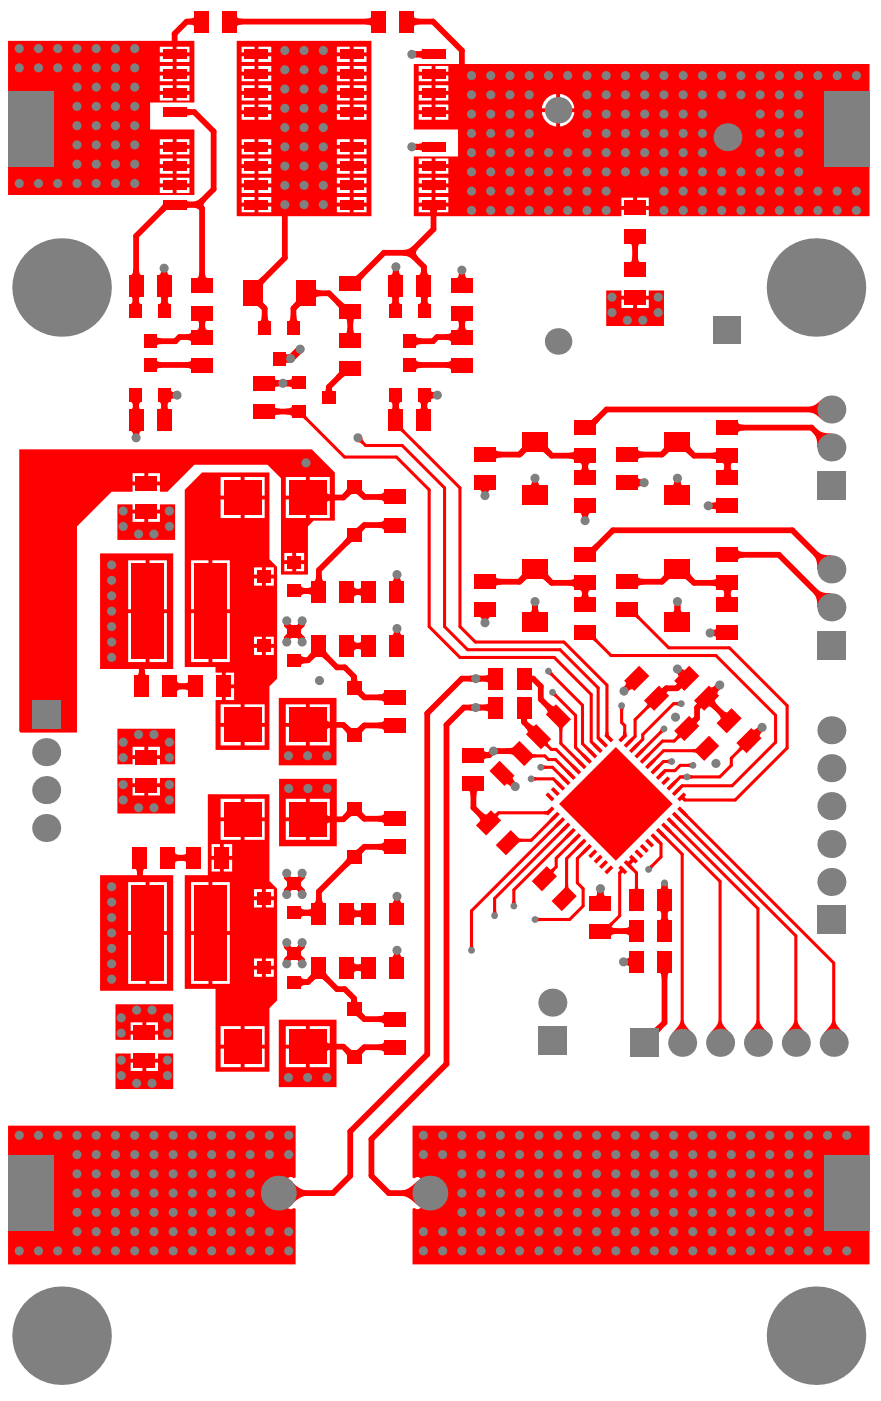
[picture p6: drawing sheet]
<svg xmlns="http://www.w3.org/2000/svg" width="193mm" height="307mm" viewBox="0 0 193 307" stroke-linecap="round" stroke-linejoin="round" font-family="sans-serif">
<g fill="#f00">
<path d="M35.3 59.5h1.3v.6h-1.3z"/>
<path d="M38.8 149.1a.98 .98 0 0 0 1.2 .6v1.3a.98 .98 0 0 0-1.2 .6z"/>
<path d="M40 149.7a.97 .97 0 0 0 1.3-.6v2.5a.97 .97 0 0 0-1.3-.6z"/>
<path d="M37.4 85.9h.7v1.4l-.7-.1z"/>
<path d="M40.8 43.8l.3 .3 1 .1v1.3l-1 .1-.3 .2z"/>
<path d="M40.8 23.6l.3 .2 1 .1v1.3l-1 .1-.3 .3z"/>
<path d="M41.3 4.1a.98 .98 0 0 0 1.3-.6v2.5a.98 .98 0 0 0-1.3-.6z"/>
<path d="M51.8 3.5a.97 .97 0 0 0 1.3 .6v1.3a.97 .97 0 0 0-1.3 .6z"/>
<path d="M62.9 209.3l1.1 .7-.4 .5-1.3-.2z"/>
<path d="M62.3 207.3l1.3-.2 .4 .5-1.1 .8z"/>
<path d="M62.3 192.2l1.3-.3 .4 .5-1.1 .8z"/>
<path d="M62.9 194.1l1.1 .7-.4 .5-1.3-.2z"/>
<path d="M62.9 138.8l1.1 .7-.4 .5-1.3-.2z"/>
<path d="M62.3 136.9l1.3-.3 .4 .5-1.1 .8z"/>
<path d="M62.6 89.5a.98 .98 0 0 0 1.3-.6v2.5a.98 .98 0 0 0-1.3-.6z"/>
<path d="M60.1 88.9a.98 .98 0 0 0 1.2 .6v1.3a.98 .98 0 0 0-1.2 .6z"/>
<path d="M62.6 83.3a.98 .98 0 0 0 1.3-.6v2.5a.97 .97 0 0 0-1.3-.6z"/>
<path d="M60.1 82.7a.98 .98 0 0 0 1.2 .6v1.3a.98 .98 0 0 0-1.2 .6z"/>
<path d="M62.7 83.3h.6v1.3l-.6 .1z"/>
<path d="M60.6 83.3h.7v1.4l-.7-.1z"/>
<path d="M62.4 77.3l.3 .3 1 .1v1.7l-1 .1-.3 .3z"/>
<path d="M61.7 45.5h1.4l-.1 .7h-1.2z"/>
<path d="M68.3 212.6l1.7 1.7a1.02 1.02 0 0 0-1.2 .4l-.5 .5-.9-.9 .9-1.1z"/>
<path d="M65 210.1l1-.8 .6 1-1.3 .3z"/>
<path d="M65.3 207l1.4 .4-.7 .9-1-.7z"/>
<path d="M67 199.3a.98 .98 0 0 0 1.3-.6v2.5a.98 .98 0 0 0-1.3-.6z"/>
<path d="M65.9 198.7a.98 .98 0 0 0 1.3 .6v1.3a.98 .98 0 0 0-1.3 .6z"/>
<path d="M65 194.9l1-.8 .6 1-1.3 .3z"/>
<path d="M65.3 191.8l1.4 .4-.7 .9-1-.7z"/>
<path d="M68.3 142.1l1.7 1.7a1.01 1.01 0 0 0-1.2 .5l-.5 .4-.9-.9 .9-1.1z"/>
<path d="M65.9 143.4a.98 .98 0 0 0 1.3 .6v1.3a.98 .98 0 0 0-1.3 .6z"/>
<path d="M65 139.6l1-.8 .6 1-1.3 .3z"/>
<path d="M65.3 136.5l1.4 .4-.7 1-1-.8z"/>
<path d="M67 128.8a.97 .97 0 0 0 1.3-.6v2.5a.97 .97 0 0 0-1.3-.6z"/>
<path d="M65.9 128.2a.98 .98 0 0 0 1.3 .6v1.3a.98 .98 0 0 0-1.3 .6z"/>
<path d="M66.9 90.6v.3l.5 .6-.5 .5-.6-.5h-.4z"/>
<path d="M69.1 63a.97 .97 0 0 0 1.2 .6v1.3a.97 .97 0 0 0-1.2 .6z"/>
<path d="M71.5 178.2a.98 .98 0 0 0 1.3 .7v1.2a.98 .98 0 0 0-1.3 .7z"/>
<path d="M71.5 157.5a.98 .98 0 0 0 1.3 .7v1.2a.98 .98 0 0 0-1.3 .7z"/>
<path d="M71.4 84.8h1.3v.7l.3 .2h-1.9l.2-.2z"/>
<path d="M78 211.4a.98 .98 0 0 0 1.3-.7v2.6a.98 .98 0 0 0-1.3-.7z"/>
<path d="M78 199.5a.98 .98 0 0 0 1.3-.6v2.5a.98 .98 0 0 0-1.3-.6z"/>
<path d="M77.8 186.2l.4-.1 .9-.8 .9 .9-.8 .9-.1 .4z"/>
<path d="M82.8 184.9a.98 .98 0 0 0 1.3-.7v2.6a.98 .98 0 0 0-1.3-.7z"/>
<path d="M79.1 177.3l.1 .5 .8 .9-.9 .9-.9-.8-.4-.1z"/>
<path d="M82.8 178.7a.98 .98 0 0 0 1.3-.6v2.5a.98 .98 0 0 0-1.3-.6z"/>
<path d="M77.8 159.6l.4-.1 .9-.8 .9 .9-.8 .9-.1 .4z"/>
<path d="M82.8 158.3a.98 .98 0 0 0 1.3-.6v2.5a.98 .98 0 0 0-1.3-.6z"/>
<path d="M79.1 150.7l.1 .5 .8 .9-.9 .9-.9-.8-.4-.1z"/>
<path d="M82.8 152.1a.98 .98 0 0 0 1.3-.6v2.5a.98 .98 0 0 0-1.3-.6z"/>
<path d="M78 129a.97 .97 0 0 0 1.2-.6v2.5a.97 .97 0 0 0-1.2-.6z"/>
<path d="M77.8 115.7l.4-.1 .9-.8 .9 .9-.8 .9-.1 .4z"/>
<path d="M79.4 95.9l.3 .9-.4 .4-.9-.3z"/>
<path d="M80.1 4.1a.98 .98 0 0 0 1.3-.6v2.5a.98 .98 0 0 0-1.3-.6z"/>
<path d="M86.3 196.6h1.3a.98 .98 0 0 0 .6 1.3h-2.5a.98 .98 0 0 0 .6-1.3z"/>
<path d="M86.3 197.1h1.4l-.1 .6h-1.3z"/>
<path d="M86.3 137.9h1.3a.98 .98 0 0 0 .6 1.3h-2.5a.98 .98 0 0 0 .6-1.3z"/>
<path d="M86.3 138.4h1.4l-.1 .7h-1.3z"/>
<path d="M86.3 126.1h1.3a.98 .98 0 0 0 .6 1.3h-2.5a.98 .98 0 0 0 .6-1.3z"/>
<path d="M86.3 126.6h1.4l-.1 .6h-1.3z"/>
<path d="M86 88.5h1.3a.98 .98 0 0 0 .6 1.3h-2.5a.98 .98 0 0 0 .6-1.3z"/>
<path d="M85.4 88h2.5a.98 .98 0 0 0-.6 1.3h-1.3a.98 .98 0 0 0-.6-1.3z"/>
<path d="M85.4 64.9h2.5a.98 .98 0 0 0-.6 1.2h-1.3a.98 .98 0 0 0-.6-1.2z"/>
<path d="M86 65.3h1.3a.98 .98 0 0 0 .6 1.3h-2.5a.98 .98 0 0 0 .6-1.3z"/>
<path d="M86.1 59h1.2a.98 .98 0 0 0 .7 1.3h-2.5a.98 .98 0 0 0 .6-1.3z"/>
<path d="M86 59.2h1.4l-.1 .6h-1.2z"/>
<path d="M92.3 88.5h1.2a.98 .98 0 0 0 .7 1.3h-2.6a.98 .98 0 0 0 .7-1.3z"/>
<path d="M91.6 88h2.6a.98 .98 0 0 0-.7 1.3h-1.2a.98 .98 0 0 0-.7-1.3z"/>
<path d="M94.4 85.9h.7v1.4l-.7-.1z"/>
<path d="M91.7 64.9h2.5a.98 .98 0 0 0-.6 1.2h-1.3a.98 .98 0 0 0-.6-1.2z"/>
<path d="M92.3 65.3h1.3a.98 .98 0 0 0 .6 1.3h-2.5a.98 .98 0 0 0 .6-1.3z"/>
<path d="M92.2 59h1.3a.98 .98 0 0 0 .6 1.3h-2.5a.98 .98 0 0 0 .6-1.3z"/>
<path d="M91.1 31.5l1-.1 .3-.2v2l-.3-.3-1-.1z"/>
<path d="M91.1 11.3l1-.1 .3-.3v2l-.3-.3-1-.1z"/>
<path d="M102.9 207.1h.7l.2 .6h-1z"/>
<path d="M99.9 70.1h2.5a.98 .98 0 0 0-.6 1.3h-1.3a.98 .98 0 0 0-.6-1.3z"/>
<path d="M100.5 71h1.3a.97 .97 0 0 0 .6 1.3h-2.5a.97 .97 0 0 0 .6-1.3z"/>
<path d="M108 199.5h.7l.2 .6h-1.1z"/>
<path d="M108.2 178.2h.3l.4-.3 .5 .5-.3 .4v.3z"/>
<path d="M105.5 177.8a.97 .97 0 0 0 1.3 .5l-1.8 1.8a.97 .97 0 0 0-.4-1.4z"/>
<path d="M107 179.6l1-.8 .5 .4-.9 1.1z"/>
<path d="M106 164.3a.88 .88 0 0 0 1.1 .5v1.3h-.4a.62 .62 0 0 0-.7 .5z"/>
<path d="M108.8 163.8l.6 .1v1.3h-.6z"/>
<path d="M105 135.2h2.5a.98 .98 0 0 0-.6 1.2h-1.3a.98 .98 0 0 0-.6-1.2z"/>
<path d="M105.6 135.1h1.3v.6h-1.4z"/>
<path d="M108.5 98.3a.98 .98 0 0 0 1.3 .7v1.2a.98 .98 0 0 0-1.3 .7z"/>
<path d="M112.2 197.4h.7l.2 .5h-1.1z"/>
<path d="M113.4 183.4l.3 .3h.7v.7l-.7 .1-.3 .3z"/>
<path d="M112.3 170.9l.5 .4-1 1-.4-.5z"/>
<path d="M116.9 170.1l.6 .2v.7l-.6 .1z"/>
<path d="M116.4 164.9l.2 .3 .8 .1v.6l-.8 .1-.2 .3z"/>
<path d="M114.9 165l.2 .4-.5 .4-.4-.1z"/>
<path d="M115.9 158.4a.98 .98 0 0 0 1.3 .5l-1.8 1.8a.98 .98 0 0 0-.4-1.4z"/>
<path d="M113.9 157.3h1.8l-.2 .2-.1 .7h-1.3v-.7z"/>
<path d="M116.5 132.5h1.4l-.1 .7h-1.2z"/>
<path d="M114.4 125.7l1.2 1.1-1.2 .9-.9-.8z"/>
<path d="M116.5 105.5h1.4l-.1 .6h-1.2z"/>
<path d="M114.4 97.8l1.2 1.2-1.2 .9-.9-.9z"/>
<path d="M120.4 190.4l.3 .1 .4-.3 .5 .4-.3 .5v.3z"/>
<path d="M123.8 193.8h.6l.1 .7 .3 .3h-1.4l.3-.3z"/>
<path d="M124.2 182.8l.5 .5-.5 .4-.5-.4z"/>
<path d="M119.1 177.7l.8-.1 .3-.2-.2 1.2-.9-.2z"/>
<path d="M121.8 180.4l.6 .6-.5 .4-.5-.5z"/>
<path d="M120.7 179.2l.5 .6-.5 .4-.5-.5z"/>
<path d="M121.9 170.8l.5 .5-.6 .5-.4-.5z"/>
<path d="M123 169.6l.6 .5-.6 .5-.4-.5z"/>
<path d="M120.1 162.5l-.1 .4 .3 .4-.5 .5-.4-.4-.3 .1z"/>
<path d="M122.2 159.1h1.3l-.2 .3-.1 .7h-.7l-.1-.7z"/>
<path d="M122.9 157l.2 .3-.5 .5-.4-.1z"/>
<path d="M121.8 151.7l.2 .5-.4 .5-.6-.3z"/>
<path d="M120.9 147l.3 .6-.5 .5-.6-.3z"/>
<path d="M120 125.2a1.02 1.02 0 0 0 .4 1.2l.5 .5-.9 .8-1.1-.8-.6-.1z"/>
<path d="M120 97.3a1.02 1.02 0 0 0 .4 1.2l.5 .5-.9 .9-1.1-.9h-.6z"/>
<path d="M125.4 183.9l.5 .6-.5 .4-.5-.5z"/>
<path d="M127.7 186.3l.5 .5-.5 .5-.4-.5z"/>
<path d="M126.5 185.1l.6 .6-.5 .4-.5-.5z"/>
<path d="M125.4 167.3l.5 .4-.5 .6-.5-.5z"/>
<path d="M126.6 166.1l.5 .5-.6 .5-.4-.5z"/>
<path d="M127.7 164.9l.5 .5-.5 .5-.4-.5z"/>
<path d="M128.4 164.2l.5-.4 .5 .4-.5 .6z"/>
<path d="M130.1 162.6l.5 .4-.6 .6-.4-.5z"/>
<path d="M130.5 139.3v.3l.4 .6-.4 .5-.6-.5h-.4z"/>
<path d="M127.5 129.7h1.3a.97 .97 0 0 0 .6 1.2h-2.5a.97 .97 0 0 0 .6-1.2z"/>
<path d="M126.9 129.2h2.5a.98 .98 0 0 0-.6 1.3h-1.3a.98 .98 0 0 0-.6-1.3z"/>
<path d="M126.9 112.4h2.5a.98 .98 0 0 0-.6 1.2h-1.3a.98 .98 0 0 0-.6-1.2z"/>
<path d="M127.5 112.7h1.3v.6h-1.4z"/>
<path d="M127.5 101.8h1.3a.97 .97 0 0 0 .6 1.3h-2.5a.97 .97 0 0 0 .6-1.3z"/>
<path d="M126.9 101.4h2.5a.98 .98 0 0 0-.6 1.3h-1.3a.98 .98 0 0 0-.6-1.3z"/>
<path d="M128.7 92.1a1.04 1.04 0 0 0 1.3-.4l.5-.5 .9 .9a1.87 1.87 0 0 0-1 1.7l.1 .1z"/>
<path d="M136.6 210.1a.98 .98 0 0 0 1.3-.6v2.5a.98 .98 0 0 0-1.3-.6z"/>
<path d="M137.3 210l.6 .1v1.3h-.6z"/>
<path d="M136.6 203.3a.98 .98 0 0 0 1.3-.6v2.5a.98 .98 0 0 0-1.3-.6z"/>
<path d="M133.8 202.7a.98 .98 0 0 0 1.3 .6v1.3a.98 .98 0 0 0-1.3 .6z"/>
<path d="M132.4 203.3l1-.8 .5 .4-.9 1.1z"/>
<path d="M131.6 203.6l.4-.1v1l-.4-.2z"/>
<path d="M135.7 190.4l.9 .8h-.3l-.3 .3-.5-.5 .3-.3z"/>
<path d="M132.6 160.3h.7l.1 .8 .2 .3-1.2-.2z"/>
<path d="M136.5 160.3h.7l.2 .9-1.2 .2 .2-.3z"/>
<path d="M135.6 155.1h1.1l-.2 .6h-.7z"/>
<path d="M136.7 150.4l.5-.4 .9 .9-.4 .5z"/>
<path d="M139.1 194.2h.6l.1 .5 .3 .2h-1.4l.3-.2z"/>
<path d="M142.1 189.7l.5-.3 .5 .5-.3 .6z"/>
<path d="M144.4 183.9l.5 .5-.5 .5-.5-.4z"/>
<path d="M139.2 163l.5-.4 .5 .5-.5 .5z"/>
<path d="M142.7 166.6l.5-.5 .5 .5-.4 .5z"/>
<path d="M141.5 165.4l.5-.5 .5 .5-.4 .5z"/>
<path d="M140.4 164.2l.5-.4 .4 .4-.4 .6z"/>
<path d="M143.9 167.7l.5-.4 .5 .5-.5 .5z"/>
<path d="M143.2 153l.6 .6-1 .9-.5-.5z"/>
<path d="M139.7 104.5a.98 .98 0 0 0 1.3 .6v1.3a.98 .98 0 0 0-1.3 .6z"/>
<path d="M139.7 105.1l.7-.1v1.4h-.7z"/>
<path d="M139.7 98.3a.98 .98 0 0 0 1.3 .7v1.2a.98 .98 0 0 0-1.3 .7z"/>
<path d="M149.1 223.5h.7a4.4 4.4 0 0 0 1.8 2.8h-4.3l1.3-1.6z"/>
<path d="M145.6 182.8l.4 .5-.4 .4-.5-.4z"/>
<path d="M147.9 180.4l.5 .5-.5 .5-.5-.4z"/>
<path d="M150.3 178.1l.4 .5-.4 .4-.6-.4z"/>
<path d="M149.1 179.2l.5 .5-.5 .5-.5-.4z"/>
<path d="M147.4 171.3l.5-.5 .5 .5-.5 .5z"/>
<path d="M145.1 168.9l.3-.3 .5 .5-.3 .4z"/>
<path d="M148.6 172.4l.5-.4 .5 .5-.5 .5z"/>
<path d="M149.4 169.9l.6-.2v1l-.6-.2z"/>
<path d="M151 169.7l.6 .2v.6l-.6 .2z"/>
<path d="M150.7 167.3l.6-.2v1.1l-.6-.2z"/>
<path d="M146 166.5l.6-.2v1l-.6-.1z"/>
<path d="M149.8 159.6l.6 .6-1 .9-.5-.5z"/>
<path d="M148.3 149.7l1 1.1-.6 .4-.9-.9z"/>
<path d="M148.1 153.8l.6-.2v1.1l-.6-.2z"/>
<path d="M149.4 146.6l.4 .5-.9 .9-.5-.4z"/>
<path d="M147.7 132.9h1.3a.97 .97 0 0 0 .6 1.3h-2.5a.97 .97 0 0 0 .6-1.3z"/>
<path d="M147.7 132.5h1.4l-.1 .7h-1.3z"/>
<path d="M147.7 105.1h1.3a.97 .97 0 0 0 .6 1.2h-2.5a.97 .97 0 0 0 .6-1.2z"/>
<path d="M147.7 105.5h1.4l-.1 .6h-1.3z"/>
<path d="M155.5 150.4a.98 .98 0 0 0 1.4-.4l.8 .9a.98 .98 0 0 0-.4 1.3z"/>
<path d="M156.7 150.1l.9 1-.5 .4-.9-.9z"/>
<path d="M155.8 138a.98 .98 0 0 0 1.2-.6v2.5a.98 .98 0 0 0-1.2-.6z"/>
<path d="M156.3 138h.6v1.3l-.6 .1z"/>
<path d="M155.8 110.2a.98 .98 0 0 0 1.2-.7v2.6a.98 .98 0 0 0-1.2-.7z"/>
<path d="M155.8 110.1l.7 .1v1.2l-.7 .1z"/>
<path d="M161.9 163.4l1 .9h-.3l-.4 .3-.5-.5 .3-.4z"/>
<path d="M163.4 162.2l.6 .7-1 .9-.5-.5z"/>
<path d="M165.9 159.4l1 .9-.5 .5-.9-.9z"/>
<path d="M174 223.5h.7a4.4 4.4 0 0 0 1.8 2.8h-4.3l1.3-1.6z"/>
<path d="M182.3 223.5h.7a4.4 4.4 0 0 0 1.8 2.8h-4.3l1.3-1.6z"/>
<path d="M34.2 78.7a.98 .98 0 0 0 1.3 .6v1.3a.98 .98 0 0 0-1.3 .6z"/>
<path d="M34.2 73.5a.98 .98 0 0 0 1.3 .6v1.3a.98 .98 0 0 0-1.3 .6z"/>
<path d="M39.6 187.3a.98 .98 0 0 0 1.3-.6v2.5a.98 .98 0 0 0-1.3-.6z"/>
<path d="M38.4 186.7a.97 .97 0 0 0 1.2 .6v1.3a.97 .97 0 0 0-1.2 .6z"/>
<path d="M40.7 73.2a.98 .98 0 0 0 1.3-.6v2.5a.98 .98 0 0 0-1.3-.6z"/>
<path d="M40.7 79.3a.98 .98 0 0 0 1.3-.6v2.5a.98 .98 0 0 0-1.3-.6z"/>
<path d="M37.3 85.3a.98 .98 0 0 0 1.3 .6v1.3a.98 .98 0 0 0-1.3 .6z"/>
<path d="M65.9 213.9a.98 .98 0 0 0 1.3 .6v1.3a.98 .98 0 0 0-1.3 .6z"/>
<path d="M71.5 228a.98 .98 0 0 0 1.3 .7v1.2a.98 .98 0 0 0-1.3 .7z"/>
<path d="M71.5 107.7a.98 .98 0 0 0 1.3 .7v1.2a.98 .98 0 0 0-1.3 .7z"/>
<path d="M74.4 80.6l1.8 1.8a1.05 1.05 0 0 0-1.3 .4l-.5 .5-.9-.9a1.89 1.89 0 0 0 1-1.7z"/>
<path d="M74.4 65.7a1.86 1.86 0 0 0 1.7 1l.1-.1-1.8 1.8a1.04 1.04 0 0 0-.4-1.3l-.5-.5z"/>
<path d="M77.8 230.1l.4-.1 .9-.8 .9 .9-.8 .9-.1 .4z"/>
<path d="M79.1 221.2l.1 .5 .8 .9-.9 .9-.9-.8-.4-.1z"/>
<path d="M82.8 222.6a.98 .98 0 0 0 1.3-.6v2.5a.98 .98 0 0 0-1.3-.6z"/>
<path d="M82.8 228.8a.98 .98 0 0 0 1.3-.7v2.6a.98 .98 0 0 0-1.3-.7z"/>
<path d="M78 140.9a.97 .97 0 0 0 1.2-.7v2.6a.97 .97 0 0 0-1.2-.7z"/>
<path d="M79.1 106.8l.1 .5 .8 .9-.9 .9-.9-.8-.4-.1z"/>
<path d="M82.8 108.2a.98 .98 0 0 0 1.3-.6v2.5a.98 .98 0 0 0-1.3-.6z"/>
<path d="M82.8 114.4a.98 .98 0 0 0 1.3-.6v2.5a.98 .98 0 0 0-1.3-.6z"/>
<path d="M86.3 208.4h1.3a.98 .98 0 0 0 .6 1.3h-2.5a.98 .98 0 0 0 .6-1.3z"/>
<path d="M86.3 208.9h1.4l-.1 .7h-1.3z"/>
<path d="M88.3 93.5v.3l.5 .6-.5 .5-.6-.5h-.4z"/>
<path d="M91.1 78.7a.98 .98 0 0 0 1.3 .6v1.3a.98 .98 0 0 0-1.3 .6z"/>
<path d="M94.2 85.3a.98 .98 0 0 0 1.3 .6v1.3a.98 .98 0 0 0-1.3 .6z"/>
<path d="M91.1 73.5a.98 .98 0 0 0 1.3 .6v1.3a.98 .98 0 0 0-1.3 .6z"/>
<path d="M93.7 45.8h2.5a.98 .98 0 0 0-.6 1.3h-1.3a.98 .98 0 0 0-.6-1.3z"/>
<path d="M102.8 154.4l.7-.1v1.4l-.7-.1z"/>
<path d="M102.8 148h.7v1.4l-.7-.1z"/>
<path d="M100.5 59.6h1.3a.97 .97 0 0 0 .6 1.3h-2.5a.97 .97 0 0 0 .6-1.3z"/>
<path d="M100.5 59.9h1.4l-.1 .7h-1.3z"/>
<path d="M105.8 154.4a.98 .98 0 0 0 1.3-.7v2.6a.98 .98 0 0 0-1.3-.7z"/>
<path d="M104.9 154.3l.7 .1v1.2l-.7 .1z"/>
<path d="M105.8 148a.98 .98 0 0 0 1.3-.6v2.5a.98 .98 0 0 0-1.3-.6z"/>
<path d="M108.5 126.2a.98 .98 0 0 0 1.3 .6v1.3a.98 .98 0 0 0-1.3 .6z"/>
<path d="M104.9 148h.7v1.3l-.7 .1z"/>
<path d="M105 107.3h2.5a.98 .98 0 0 0-.6 1.3h-1.3a.98 .98 0 0 0-.6-1.3z"/>
<path d="M105.6 107.2h1.3v.7h-1.4z"/>
<path d="M123 181.6l.6 .5-.6 .5-.4-.5z"/>
<path d="M124.2 168.5l.5 .4-.5 .6-.5-.6z"/>
<path d="M120.2 154.1a.98 .98 0 0 0 1.4 .4l-1.8 1.8a.98 .98 0 0 0-.5-1.3z"/>
<path d="M119 167.6l.6 .1v.7l-.6 .2z"/>
<path d="M128.7 120a1.04 1.04 0 0 0 1.3-.5l.5-.4 .9 .9a1.87 1.87 0 0 0-1 1.7l.1 .1z"/>
<path d="M132.9 202.5h.3l.6-.5 .5 .5-.5 .6v.4z"/>
<path d="M141.7 154.1l1 1-.3-.1-.5 .3-.4-.5 .3-.4z"/>
<path d="M139.7 126.2a.98 .98 0 0 0 1.3 .6v1.3a.98 .98 0 0 0-1.3 .6z"/>
<path d="M139.7 134.2v.4l.5 .6-.5 .4-.6-.4h-.3z"/>
<path d="M146.8 181.6l.4 .5-.5 .5-.5-.5z"/>
<path d="M150 174.4v.3l.2 .3-.4 .5-.4-.3-.2 .1z"/>
<path d="M148.3 160.7l1 1-.3-.1-.4 .3-.5-.4 .3-.5z"/>
<path d="M148.9 146.2a.97 .97 0 0 0 1.3 .4l-1.8 1.8a.97 .97 0 0 0-.4-1.3z"/>
<path d="M152.7 154.1l.9 .9-.5 .5-.9-.9z"/>
<path d="M156.8 153.2a.98 .98 0 0 0 .4 1.3l-.9 .9a.98 .98 0 0 0-1.3-.4z"/>
<path d="M155.8 127.1a.98 .98 0 0 0 1.2-.7v2.6a.98 .98 0 0 0-1.2-.7z"/>
<path d="M155.8 99.2a.98 .98 0 0 0 1.2-.6v2.5a.98 .98 0 0 0-1.2-.6z"/>
<path d="M161.6 120.3a.98 .98 0 0 0 1.3 .6v1.3a.98 .98 0 0 0-1.3 .6z"/>
<path d="M161.6 92.4a.98 .98 0 0 0 1.3 .6v1.3a.98 .98 0 0 0-1.3 .6z"/>
<path d="M29.4 190.2h2.5a.98 .98 0 0 0-.6 1.3h-1.3a.98 .98 0 0 0-.6-1.3z"/>
<path d="M30.4 146.8h1.3a.98 .98 0 0 0 .6 1.3h-2.5a.98 .98 0 0 0 .6-1.3z"/>
<path d="M28.5 94.4h2.6a.98 .98 0 0 0-.7 1.3h-1.2a.98 .98 0 0 0-.7-1.3z"/>
<path d="M29.2 94.5h1.2l.1 .7h-1.4z"/>
<path d="M29.1 88.5h1.3a.98 .98 0 0 0 .6 1.3h-2.5a.98 .98 0 0 0 .6-1.3z"/>
<path d="M35.4 88.5h1.2a.98 .98 0 0 0 .7 1.3h-2.6a.98 .98 0 0 0 .7-1.3z"/>
<path d="M34.7 88h2.6a.98 .98 0 0 0-.7 1.3h-1.2a.98 .98 0 0 0-.7-1.3z"/>
<path d="M28.5 88h2.5a.98 .98 0 0 0-.6 1.3h-1.3a.98 .98 0 0 0-.6-1.3z"/>
<path d="M43 70.1h2.5a.98 .98 0 0 0-.6 1.3h-1.3a.98 .98 0 0 0-.6-1.3z"/>
<path d="M43.6 71h1.3a.97 .97 0 0 0 .6 1.3h-2.5a.97 .97 0 0 0 .6-1.3z"/>
<path d="M29.1 65.3h1.3a.98 .98 0 0 0 .6 1.3h-2.5a.98 .98 0 0 0 .6-1.3z"/>
<path d="M35.4 65.3h1.3a.98 .98 0 0 0 .6 1.3h-2.5a.98 .98 0 0 0 .6-1.3z"/>
<path d="M34.8 64.9h2.5a.98 .98 0 0 0-.6 1.2h-1.3a.98 .98 0 0 0-.6-1.2z"/>
<path d="M28.5 64.9h2.5a.98 .98 0 0 0-.6 1.2h-1.3a.98 .98 0 0 0-.6-1.2z"/>
<path d="M35.3 59h1.3a.98 .98 0 0 0 .6 1.3h-2.5a.98 .98 0 0 0 .6-1.3z"/>
<path d="M29.2 59h1.2a.98 .98 0 0 0 .7 1.3h-2.6a.98 .98 0 0 0 .7-1.3z"/>
<path d="M35.7 44l1.8 1.8a1.04 1.04 0 0 0-1.3 .4l-.5 .5-.9-.9a1.87 1.87 0 0 0 1-1.7z"/>
<path d="M41.9 44.2l1.2-.2 1-.7 1.1 .6-.2 .2a.87 .87 0 0 0-.3 1.1l-.9 .9-.8-.5-1.1-.1z"/>
<path d="M76.9 218.7h1.3l.1 .7 .1 .2h-1.7l.2-.2z"/>
<path d="M71.4 212.5a1.05 1.05 0 0 0 .5 1.3l.4 .5-.9 .9a1.86 1.86 0 0 0-1.7-1l-.1 .1z"/>
<path d="M77.6 210.7a.97 .97 0 0 0 1.2 .7v1.2a.97 .97 0 0 0-1.2 .7z"/>
<path d="M69.2 196.6h1.3a.98 .98 0 0 0 .6 1.3h-2.5a.98 .98 0 0 0 .6-1.3z"/>
<path d="M77.6 198.9a.97 .97 0 0 0 1.2 .6v1.3a.97 .97 0 0 0-1.2 .6z"/>
<path d="M76 177.1l1.6 1.6a1 1 0 0 0-1.1 .5l-.5 .4-.9-.9 .8-1z"/>
<path d="M76 158.7l1 .8 .6 .1-1.6 1.6a1 1 0 0 0-.5-1.1l-.4-.5z"/>
<path d="M71.4 142a1.05 1.05 0 0 0 .4 1.3l.5 .5-.9 .9a1.88 1.88 0 0 0-1.7-1l-.1 .1z"/>
<path d="M77.6 128.4a.98 .98 0 0 0 1.2 .6v1.3a.98 .98 0 0 0-1.2 .6z"/>
<path d="M69.2 126.1h1.3a.98 .98 0 0 0 .6 1.3h-2.5a.98 .98 0 0 0 .6-1.3z"/>
<path d="M76 117l1.9 1.7a1.09 1.09 0 0 0-1.3 .4l-.5 .5-1-.8 .9-1.2 .1-.4z"/>
<path d="M75.5 69.7h2.5a.98 .98 0 0 0-.6 1.3h-1.3a.98 .98 0 0 0-.6-1.3z"/>
<path d="M76.1 71.8h1.3a.97 .97 0 0 0 .6 1.3h-2.5a.97 .97 0 0 0 .6-1.3z"/>
<path d="M57.3 69.1h1.3a.98 .98 0 0 0 .6 1.3h-2.5a.98 .98 0 0 0 .6-1.3z"/>
<path d="M63.6 69.1h1.3a.98 .98 0 0 0 .6 1.3h-2.5a.98 .98 0 0 0 .6-1.3z"/>
<path d="M55.7 61.4a1.04 1.04 0 0 0 1.3-.4l.5-.5 .9 .9a1.86 1.86 0 0 0-1 1.7l.1 .1z"/>
<path d="M102.4 173.1h2.6a.98 .98 0 0 0-.7 1.3h-1.2a.98 .98 0 0 0-.7-1.3z"/>
<path d="M88.3 54.8l1.1-.3 1-.6 1.2 .6a1.12 1.12 0 0 0 0 1.8l-1.2 .6-1-.7-1.1-.2z"/>
<path d="M90.9 31.5h.7v1.3l-.7 .1z"/>
<path d="M90.9 11.2l.7 .1v1.2l-.7 .1z"/>
<path d="M90.6 3.5a.97 .97 0 0 0 1.3 .6v1.3a.97 .97 0 0 0-1.3 .6z"/>
<path d="M117.7 200.9l.6 .2v.7l-.6 .2z"/>
<path d="M112.5 170.2a.98 .98 0 0 0 .4 1.3l-.9 .9a.98 .98 0 0 0-1.3-.5z"/>
<path d="M110.9 163.9a1.86 1.86 0 0 0 1.9-.5v-.1v2.5a1.04 1.04 0 0 0-1.2-.6h-.7z"/>
<path d="M116.6 132.9h1.2a.97 .97 0 0 0 .7 1.3h-2.6a.97 .97 0 0 0 .7-1.3z"/>
<path d="M116.6 105.1h1.2a.97 .97 0 0 0 .7 1.2h-2.6a.97 .97 0 0 0 .7-1.2z"/>
<path d="M157.4 223.5h.7a4.4 4.4 0 0 0 1.8 2.8h-4.3l1.3-1.6z"/>
<path d="M142.4 225.4a1.05 1.05 0 0 0 1.3-.4l.5-.5 .9 .9a1.88 1.88 0 0 0-1 1.7l.1 .1z"/>
<path d="M144.3 213h2.5a.98 .98 0 0 0-.6 1.3h-1.3a.98 .98 0 0 0-.6-1.3z"/>
<path d="M144.9 200.4h1.3a.98 .98 0 0 0 .6 1.3h-2.5a.98 .98 0 0 0 .6-1.3z"/>
<path d="M144.3 199.5h2.5a.98 .98 0 0 0-.6 1.3h-1.3a.98 .98 0 0 0-.6-1.3z"/>
<path d="M144.9 193.6h1.3a.98 .98 0 0 0 .6 1.3h-2.5a.98 .98 0 0 0 .6-1.3z"/>
<path d="M138.6 189.8l.4 .5-.5 .5-.5-.4z"/>
<path d="M151.7 164.1l.7-.1 .3-.2v1.3l-.3-.2-.7-.1z"/>
<path d="M158.1 155.4a.97 .97 0 0 0 1.4 .5l-1.8 1.8a.97 .97 0 0 0-.5-1.4z"/>
<path d="M151.4 157.3h.3l.5-.4 .9 .9-.4 .5v.3z"/>
<path d="M144.7 159.7l.7 .7-.5 .3-.5-.5z"/>
<path d="M136.9 149.3l1.8 1.8a.98 .98 0 0 0-1.3 .5l-.9-.9a.98 .98 0 0 0 .4-1.4z"/>
<path d="M144.9 150.8l.6-.5 .9 .9-.4 .7z"/>
<path d="M158.1 129.2h2.5a.98 .98 0 0 0-.6 1.3h-1.3a.98 .98 0 0 0-.6-1.3z"/>
<path d="M158.7 129.7h1.3a.97 .97 0 0 0 .6 1.2h-2.5a.97 .97 0 0 0 .6-1.2z"/>
<path d="M145.6 125.7l1.2 1.1-1.2 .9-.9-.8z"/>
<path d="M151.2 125.2a1.02 1.02 0 0 0 .4 1.2l.5 .5-.9 .8-1.1-.8-.6-.1z"/>
<path d="M158.1 101.4h2.5a.98 .98 0 0 0-.6 1.3h-1.3a.98 .98 0 0 0-.6-1.3z"/>
<path d="M158.7 101.8h1.3a.97 .97 0 0 0 .6 1.3h-2.5a.97 .97 0 0 0 .6-1.3z"/>
<path d="M151.2 97.3a1.02 1.02 0 0 0 .4 1.2l.5 .5-.9 .9-1.1-.9h-.6z"/>
<path d="M145.6 97.8l1.2 1.2-1.2 .9-.9-.9z"/>
<path d="M138.5 56.2h1.2a.98 .98 0 0 0 .7 1.3h-2.6a.98 .98 0 0 0 .7-1.3z"/>
<path d="M165.7 223.5h.7a4.4 4.4 0 0 0 1.8 2.8h-4.3l1.3-1.6z"/>
<path d="M164.8 159.7a.98 .98 0 0 0 1.3-.4l.9 .9a.98 .98 0 0 0-.4 1.3z"/>
<path d="M179.1 129.2a3.8 3.8 0 0 0 3 .8l-3.1 3a4.1 4.1 0 0 0-.8-2.9z"/>
<path d="M177.3 89.1a3.8 3.8 0 0 0 2.6-1.5v4.3a4.1 4.1 0 0 0-2.6-1.6z"/>
<path d="M43.6 59.6h1.3a.97 .97 0 0 0 .6 1.3h-2.5a.97 .97 0 0 0 .6-1.3z"/>
<path d="M76 229.2l1 .8 .6 .1-1.6 1.6a1 1 0 0 0-.5-1.2l-.4-.4z"/>
<path d="M76 187.4l1.8 1.8a1.04 1.04 0 0 0-1.3 .4l-.5 .5-.9-.9a1.86 1.86 0 0 0 1-1.7z"/>
<path d="M76.9 148.2h1.3l.1 .7 .1 .2h-1.7l.2-.2z"/>
<path d="M77.6 140.2a.98 .98 0 0 0 1.2 .7v1.2a.98 .98 0 0 0-1.2 .7z"/>
<path d="M76 106.6l1.6 1.6a1 1 0 0 0-1.1 .5l-.5 .4-.9-.9 .8-1z"/>
<path d="M57.5 66l.9 1.1-.9 .9-1.1-.9z"/>
<path d="M64.8 66l1 1.1-1 .9-.9-.9z"/>
<path d="M77.2 60.4a1.04 1.04 0 0 0 1.3-.4l.5-.4 .9 .8a1.87 1.87 0 0 0-.9 1.7v.1z"/>
<path d="M97.6 73.2a.98 .98 0 0 0 1.3-.6v2.5a.98 .98 0 0 0-1.3-.6z"/>
<path d="M97.6 79.3a.98 .98 0 0 0 1.3-.6v2.5a.98 .98 0 0 0-1.3-.6z"/>
<path d="M130.9 195.1h1.3a.97 .97 0 0 0 .6 1.3h-2.5a.97 .97 0 0 0 .6-1.3z"/>
<path d="M130.8 195.4h1.4v.6h-1.3z"/>
<path d="M131.3 161.4l.5 .5-.6 .5-.4-.5z"/>
<path d="M118.6 161.4l.9 1-.5 .5-1-.9z"/>
<path d="M124.6 127.1a.98 .98 0 0 0 1.2-.7v2.6a.98 .98 0 0 0-1.2-.7z"/>
<path d="M124.6 99.2a.98 .98 0 0 0 1.2-.6v2.5a.98 .98 0 0 0-1.2-.6z"/>
<path d="M138 188l1 1-.3-.1-.4 .3-.5-.5 .3-.4z"/>
<path d="M137.4 188.6l.3 .1 .4-.3 .5 .5-.3 .4v.3z"/>
<path d="M138 161.9l.5-.5 .5 .5-.4 .5z"/>
<path d="M137.8 53.3h2.6a.97 .97 0 0 0-.7 1.2h-1.2a.97 .97 0 0 0-.7-1.2z"/>
<path d="M63.7 258.7a5.4 5.4 0 0 0 3.3 2v1.3a5 5 0 0 0-3.3 2z"/>
<path d="M88.1 260.7a5 5 0 0 0 3.3-2v5.3a5.4 5.4 0 0 0-3.3-2z"/>
<path d="M179.1 94.1a3.8 3.8 0 0 0 3 .8l-3.1 3.1a4.1 4.1 0 0 0-.8-3z"/>
<path d="M179.1 120.9a3.8 3.8 0 0 0 3 .8l-3.1 3a4.1 4.1 0 0 0-.8-2.9z"/>
<path d="M1.8 246.6h63v11.3l-.5 .2a.86 .86 0 0 0-.9-.2 .86 .86 0 0 0-.6 .8v1.2h-1.8a1.51 1.51 0 0 0-1.5 1.5 1.51 1.51 0 0 0 1.5 1.5h1.8v1.1a.86 .86 0 0 0 .6 .9 .86 .86 0 0 0 .9-.3l.5 .2v12.2h-63z"/>
<path d="M90.4 246.6h100.1v30.4h-100.1v-12.2l.4-.2a.86 .86 0 0 0 .9 .3 .86 .86 0 0 0 .6-.9v-1.1h1.9a1.51 1.51 0 0 0 1.5-1.5 1.51 1.51 0 0 0-1.5-1.5h-1.9v-1.2a.86 .86 0 0 0-.6-.8 .86 .86 0 0 0-.9 .2l-.4-.1z"/>
<path d="M61.1 152.9h12.6v14.8h-12.6zM67.8 154.3v4.1h4.4v-4.1zM62.6 154.3v4.1h4.4v-4.1zM67.8 159.2v4.1h4.4v-4.1zM62.6 159.2v4.1h4.4v-4.1z"/>
<path d="M61.1 223.4h12.6v14.8h-12.6zM67.8 224.8v4.1h4.4v-4.1zM62.6 224.8v4.1h4.4v-4.1zM67.8 229.7v4.1h4.4v-4.1zM62.6 229.7v4.1h4.4v-4.1z"/>
<path d="M61.1 170.6h12.7v14.8h-12.7zM67.8 175v4.1h4.4v-4.1zM62.6 175v4.1h4.4v-4.1zM67.8 179.9v4.1h4.4v-4.1zM62.6 179.9v4.1h4.4v-4.1z"/>
<path d="M25.3 220h12.6v7.8h-3.3v-1.2h-6v1.2h-3.3zM32 224v1.8h2.6v-1.8zM28.6 224v1.8h2.6v-1.8z"/>
<path d="M25.7 170.4h3.3v1.2h6v-1.2h3.4v7.8h-12.7zM32.5 172.4v1.9h2.5v-1.9zM29 172.4v1.9h2.6v-1.9z"/>
<path d="M25.7 159.6h12.7v7.8h-3.4v-1.1h-6v1.1h-3.3zM32.5 163.6v1.8h2.5v-1.8zM29 163.6v1.8h2.6v-1.8z"/>
<path d="M25.7 110.5h3.3v1.1h6v-1.1h3.4v7.8h-12.7zM32.5 112.5v1.8h2.5v-1.8zM29 112.5v1.8h2.6v-1.8z"/>
<path d="M25.3 230.8h3.3v1.1h6v-1.1h3.3v7.8h-12.6zM32 232.8v1.8h2.6v-1.8zM28.6 232.8v1.8h2.6v-1.8z"/>
<path d="M21.9 121.2h16v25.4h-16zM32.7 122.8v10.7h3.9v-10.7zM28.1 122.8v10.7h3.8v-10.7zM32.7 134.3v10.7h3.9v-10.7zM28.1 134.3v10.7h3.8v-10.7z"/>
<path d="M132.8 63.6h3.3v1.2h6v-1.2h3.3v7.8h-12.6zM139.5 65.6v1.9h2.6v-1.9zM136.1 65.6v1.9h2.6v-1.9z"/>
<path d="M51.8 9h29.6v38.4h-29.6zM77.5 10.2v1.3h2.8v-1.3zM56.6 10.2v1.3h2.8v-1.3zM52.9 10.2v1.3h2.9v-1.3zM73.8 10.2v1.3h2.8v-1.3zM77.5 12.3v1.3h2.8v-1.3zM73.8 12.3v1.3h2.8v-1.3zM56.6 12.3v1.3h2.8v-1.3zM52.9 12.3v1.3h2.9v-1.3zM77.5 14.5v1.2h2.8v-1.2zM56.6 14.5v1.2h2.8v-1.2zM52.9 14.5v1.2h2.9v-1.2zM73.8 14.5v1.2h2.8v-1.2zM77.5 16.6v1.2h2.8v-1.2zM73.8 16.6v1.2h2.8v-1.2zM56.6 16.6v1.2h2.8v-1.2zM52.9 16.6v1.2h2.9v-1.2zM77.5 18.7v1.2h2.8v-1.2zM56.6 18.7v1.2h2.8v-1.2zM52.9 18.7v1.2h2.9v-1.2zM73.8 18.7v1.2h2.8v-1.2zM77.5 20.8v1.2h2.8v-1.2zM73.8 20.8v1.2h2.8v-1.2zM56.6 20.8v1.2h2.8v-1.2zM52.9 20.8v1.2h2.9v-1.2zM77.5 22.9v1.2h2.8v-1.2zM56.6 22.9v1.2h2.8v-1.2zM52.9 22.9v1.2h2.9v-1.2zM73.8 22.9v1.2h2.8v-1.2zM77.5 25v1.2h2.8v-1.2zM73.8 25v1.2h2.8v-1.2zM56.6 25v1.2h2.8v-1.2zM52.9 25v1.2h2.9v-1.2zM77.5 30.5v1.2h2.8v-1.2zM56.6 30.5v1.2h2.8v-1.2zM52.9 30.5v1.2h2.9v-1.2zM73.8 30.5v1.2h2.8v-1.2zM77.5 32.6v1.2h2.8v-1.2zM73.8 32.6v1.2h2.8v-1.2zM56.6 32.6v1.2h2.8v-1.2zM52.9 32.6v1.2h2.9v-1.2zM77.5 34.7v1.3h2.8v-1.3zM56.6 34.7v1.3h2.8v-1.3zM52.9 34.7v1.3h2.9v-1.3zM73.8 34.7v1.3h2.8v-1.3zM77.5 36.8v1.3h2.8v-1.3zM73.8 36.8v1.3h2.8v-1.3zM56.6 36.8v1.3h2.8v-1.3zM52.9 36.8v1.3h2.9v-1.3zM77.5 38.9v1.3h2.8v-1.3zM56.6 38.9v1.3h2.8v-1.3zM52.9 38.9v1.3h2.9v-1.3zM73.8 38.9v1.3h2.8v-1.3zM77.5 41v1.3h2.8v-1.3zM73.8 41v1.3h2.8v-1.3zM56.6 41v1.3h2.8v-1.3zM52.9 41v1.3h2.9v-1.3zM77.5 43.2v1.2h2.8v-1.2zM56.6 43.2v1.2h2.8v-1.2zM52.9 43.2v1.2h2.9v-1.2zM73.8 43.2v1.2h2.8v-1.2zM77.5 45.3v1.2h2.8v-1.2zM73.8 45.3v1.2h2.8v-1.2zM56.6 45.3v1.2h2.8v-1.2zM52.9 45.3v1.2h2.9v-1.2z"/>
<path d="M21.9 191.7h16v25.4h-16zM32.7 193.2v10.8h3.9v-10.8zM28.1 193.2v10.8h3.8v-10.8zM32.7 204.8v10.7h3.9v-10.7zM28.1 204.8v10.7h3.8v-10.7z"/>
<path d="M44.3 103.5h14.7v19l1.7 1.7v1.8v22.7l-1.7 1.7v13.9h-11.8v-10.9h1.4v-3h.4h-.4v-3h-1.4v-1.3h-6.7v-38.8zM53.6 104.5v4.1h4.4v-4.1zM48.3 104.5v4.1h4.4v-4.1zM53.6 109.4v4.1h4.4v-4.1zM48.3 109.4v4.1h4.4v-4.1zM58.2 124.3v1.6h1.8v-1.6zM55.6 124.3v1.6h1.8v-1.6zM58.2 126.7v1.6h1.8v-1.6zM55.6 126.7v1.6h1.8v-1.6zM46.5 122.8v10.7h3.8v-10.7zM41.8 122.8v10.7h3.9v-10.7zM58.2 139.5v1.6h1.8v-1.6zM55.6 139.5v1.6h1.8v-1.6zM58.2 141.9v1.6h1.8v-1.6zM55.6 141.9v1.6h1.8v-1.6zM46.5 134.3v10.7h3.8v-10.7zM41.8 134.3v10.7h3.9v-10.7zM49.4 147.4v2.5h1.9v-2.5zM49.4 150.8v2.6h1.9v-2.6zM53.6 154.3v4.1h4.4v-4.1zM48.3 154.3v4.1h4.4v-4.1zM53.6 159.2v4.1h4.4v-4.1zM48.3 159.2v4.1h4.4v-4.1z"/>
<path d="M4.2 98.4h64.1l5 5.1v10.6h-4.6l-1.3 1.2v10.6h-5.9v-21.1l-2.9-3h-16l-5.9 5.9h-1.7v-1.4h-6v1.4h-4.6l-7.5 7.6v45.2h-12.4l-.3-.3zM32.5 103.7v1.8h2.5v-1.8zM29 103.7v1.8h2.6v-1.8zM67.8 104.5v4.1h4.4v-4.1zM62.6 104.5v4.1h4.4v-4.1zM67.8 109.4v4.1h4.4v-4.1zM62.6 109.4v4.1h4.4v-4.1zM64.9 121.1v1.6h1.7v-1.6zM62.3 121.1v1.6h1.7v-1.6zM64.9 123.6v1.5h1.7v-1.5zM62.3 123.6v1.5h1.7v-1.5z"/>
<path d="M1.8 9h40.8v13.5h-9.7v5.9h9.7v14.3h-40.8zM38.7 10.2v1.3h2.8v-1.3zM35 10.2v1.3h2.8v-1.3zM38.7 12.3v1.3h2.8v-1.3zM35 12.3v1.3h2.8v-1.3zM38.7 14.5v1.2h2.8v-1.2zM35 14.5v1.2h2.8v-1.2zM38.7 16.6v1.2h2.8v-1.2zM35 16.6v1.2h2.8v-1.2zM38.7 18.7v1.2h2.8v-1.2zM35 18.7v1.2h2.8v-1.2zM38.7 20.8v1.2h2.8v-1.2zM35 20.8v1.2h2.8v-1.2zM38.7 30.5v1.2h2.8v-1.2zM35 30.5v1.2h2.8v-1.2zM38.7 32.6v1.2h2.8v-1.2zM35 32.6v1.2h2.8v-1.2zM38.7 34.7v1.3h2.8v-1.3zM35 34.7v1.3h2.8v-1.3zM38.7 36.8v1.3h2.8v-1.3zM35 36.8v1.3h2.8v-1.3zM38.7 38.9v1.3h2.8v-1.3zM35 38.9v1.3h2.8v-1.3zM38.7 41v1.3h2.8v-1.3zM35 41v1.3h2.8v-1.3z"/>
<path d="M90.6 14h99.9v33.4h-48.4v-1.4h-6v1.4h-45.5v-13.1h9.7v-5.9h-9.7zM95.4 14.5v1.2h2.8v-1.2zM91.7 14.5v1.2h2.8v-1.2zM95.4 16.6v1.2h2.8v-1.2zM91.7 16.6v1.2h2.8v-1.2zM95.4 18.7v1.2h2.8v-1.2zM91.7 18.7v1.2h2.8v-1.2zM95.4 20.8v1.2h2.8v-1.2zM91.7 20.8v1.2h2.8v-1.2zM122.7 20.6v3.1h3.1a3.5 3.5 0 0 0-3.1-3.1zM119.7 21.6l-.6 .7-.4 1.4h3.1v-3.1l-1.4 .4zM95.4 22.9v1.2h2.8v-1.2zM91.7 22.9v1.2h2.8v-1.2zM95.4 25v1.2h2.8v-1.2zM91.7 25v1.2h2.8v-1.2zM122.7 24.6v3.1a3.5 3.5 0 0 0 3.1-3.1zM118.7 24.6a3.5 3.5 0 0 0 3.1 3.1v-3.1zM95.4 34.7v1.3h2.8v-1.3zM91.7 34.7v1.3h2.8v-1.3zM95.4 36.8v1.3h2.8v-1.3zM91.7 36.8v1.3h2.8v-1.3zM95.4 38.9v1.3h2.8v-1.3zM91.7 38.9v1.3h2.8v-1.3zM95.4 41v1.3h2.8v-1.3zM91.7 41v1.3h2.8v-1.3zM95.4 43.2v1.2h2.8v-1.2zM91.7 43.2v1.2h2.8v-1.2zM139.5 43.3v1.8h2.6v-1.8zM136.1 43.3v1.8h2.6v-1.8zM95.4 45.3v1.2h2.8v-1.2zM91.7 45.3v1.2h2.8v-1.2z"/>
<path d="M45.5 174h13.5v19l1.7 1.7v24.5l-1.7 1.7v13.9h-11.8v-18.2h-6.7v-24.9h5zM53.6 175v4.1h4.4v-4.1zM48.3 175v4.1h4.4v-4.1zM53.6 179.9v4.1h4.4v-4.1zM48.3 179.9v4.1h4.4v-4.1zM49 184.9v2.6h1.8v-2.6zM46.3 184.9v2.6h1.9v-2.6zM49 188.3v2.6h1.8v-2.6zM46.3 188.3v2.6h1.9v-2.6zM58.2 194.8v1.6h1.8v-1.6zM55.6 194.8v1.6h1.8v-1.6zM58.2 197.2v1.6h1.8v-1.6zM55.6 197.2v1.6h1.8v-1.6zM46.5 193.2v10.8h3.8v-10.8zM41.8 193.2v10.8h3.9v-10.8zM58.2 210v1.6h1.8v-1.6zM55.6 210v1.6h1.8v-1.6zM58.2 212.4v1.6h1.8v-1.6zM55.6 212.4v1.6h1.8v-1.6zM46.5 204.8v10.7h3.8v-10.7zM41.8 204.8v10.7h3.9v-10.7zM53.6 224.8v4.1h4.4v-4.1zM48.3 224.8v4.1h4.4v-4.1zM53.6 229.7v4.1h4.4v-4.1zM48.3 229.7v4.1h4.4v-4.1z"/>
</g>
<g fill="none" stroke="#f00" stroke-width="1.3">
<path d="M38.3 7.4l.1 2M38.3 24.6h4.3M32.9 79.9v.1M36 62.6h.1M55.3 63.6v1.3M66.9 64.2v.7M76 68.2h.7M86.7 62.6h-.1M89.8 79.9v.1M92.9 62.6h.1M101.1 80h.1M36 92.1h.1"/>
<path d="M36 86.6h.1M65.3 90.2h.1M65.4 83.9l-.1 .1M86.6 86.6h.1M92.9 91.6v.5M95.8 86.6h-2.9M76.6 118v.1M62.8 136v.9M62.8 139.8v.8M66.2 136v.8M66.2 139.9v.7M69.9 129.2l-.3 .3 .3 .2"/>
<path d="M69.9 142.2l-2.5 2.5M73.8 146.2h1.7M62.8 191.3v.9M66.2 191.3v.8M69.6 199.9l.3 .3M87 196.4v3.8M62.8 206.5v.9M62.8 210.3v.8M66.2 206.5v.8M66.2 210.4v.7M69.9 212v.7l-2.5 2.4M73.8 216.7h1.7"/>
<path d="M76.7 257.6l-3.8 3.8"/>
</g>
<path d="M65.4 90.2h.2M78.4 95.9l1.7 1.7M86.7 92.1v.8M91.9 98.1h.1M100.7 137.3l3.4 3.3" fill="none" stroke="#f00" stroke-width=".67"/>
<path d="M65.7 76.5h.1" fill="none" stroke="#f00" stroke-width="1.7"/>
<g fill="#f00">
<circle cx="101.2" cy="62.4" r=".63"/>
<circle cx="101.2" cy="59.2" r=".63"/>
</g>
<path d="M109.2 178.1l-2.2 2.2M108.3 196.8v3.8" fill="none" stroke="#f00" stroke-width=".67"/>
<circle cx="107" cy="180.3" r=".34" fill="#f00"/>
<path d="M108.1 164.5l-1 .9" fill="none" stroke="#f00" stroke-width="1.3"/>
<g fill="#f00">
<circle cx="106.2" cy="133.6" r=".63"/>
<circle cx="106.2" cy="108.6" r=".63"/>
</g>
<path d="M114.3 165.1l.5 .5M111.9 184.1h4.5M121.8 189.9l-2.6 2.6M124.1 196.3l-.5 .6" fill="none" stroke="#f00" stroke-width=".67"/>
<path d="M117.2 96.8h-.7l-2.7 2.8M116.5 124.7h.7M113.8 164.5l.5 .6" fill="none" stroke="#f00" stroke-width="1.3"/>
<circle cx="119.2" cy="192.5" r=".34" fill="#f00"/>
<g fill="none" stroke="#f00" stroke-width=".67">
<path d="M128.1 138.7h.8M122.3 157l.5 .6M136.2 158.3l.6 .7v2.2M139.1 157.7v3.6M147.5 154.2h1.7M118.5 168.1h2.5M119.3 165.6l.8 .8h1.6M120.5 177.6l-.5 .5M120.7 164.2h1.1M121.2 170.6l1.6 1.6M126.1 163.7l2.6 2.7M127.6 162.9l2.2 2.3"/>
<path d="M129.5 162.5l1.5 1.5M149.4 172.1l-1.2 1.3M150.5 170.2h-1.5l-2 2M154.8 163.9l-.6 .6M164 162.2l-3.8 3.9v1.6M126.5 193.4l1.2 1.3M128.7 185.9l-2.2 2.2M136.4 190.6l-.7 .6"/>
</g>
<path d="M147.7 96.8h1.3M147.5 135.4l.9 .9M147.7 124.7h1.3M146 150.8h2.3M157.7 150.1l-2.9 2.9" fill="none" stroke="#f00" stroke-width="1.3"/>
<g fill="#f00">
<circle cx="164" cy="162.2" r=".34"/>
<circle cx="159.7" cy="157.9" r=".63"/>
</g>
<g fill="none" stroke="#f00" stroke-width="1.3">
<path d="M40.9 4.7l-2.6 2.7M101.2 11.1v4.5M46.8 28.8v12.7M36 58.8v3.8M62.4 44.8v11.7M86.7 58.5v4.1M92.9 58.5v4.1M95 44.8v5.4M101.2 59.2v3.2M139.1 51.7v7.4M36 62.6v5.5M39.3 73.8l-.9 .9"/>
<path d="M72.1 64.2l3.9 4M86.6 62.6v5.5M92.9 62.6v5.5M95.7 73.8l-.9 .9M36 86.6v5.5M76.7 80.8h-.7l-4 4v2.2M86.7 86.6v5.5M92.9 86.6v5M128.1 99.8v4.9M128.1 93.7h.8M106.2 105.7v2.9M117.2 104.8v3.7"/>
<path d="M128.1 110.8v3.3M87 125.9v3.8M87 137.7v3.8M106.2 133.6v2.8M117.2 131.8v4.5M128.1 127.7v4.8M128.1 121.5h.8M148.4 131.8v2.7l-.9 .9M31.1 145.8v4.6M69.9 141.5v.7M114.8 155v3.2M114.8 148.7h2"/>
<path d="M103.7 171.6v5.4M62.8 195.1v.8M66.2 195.2v.7M69.9 195.3v4.9M87 208.2v3.8M76.7 247.9v9.7M81.4 249.6v8"/>
</g>
<g fill="none" stroke="#f00" stroke-width=".67">
<path d="M122.8 157.6v5.3M126.1 156.7v7M127.6 154.5v8.4M129.5 152.1v10.4M136.2 154.6v3.7M143.8 153l-4.7 4.7M150.4 159.6l-2.7 2.7M121 168.1l3 3M132.9 161.2l.5 .5M136.8 161.2l-.4 .5M140.8 160.9v1.1l-2 2M149 167.7l-1.2 1.1h-2.1"/>
<path d="M149.3 174.6l.7 .7M112.6 195v3.5M121.8 188v1.9M124.1 188.1v8.2M126.5 188.1v5.3M127.7 194.7v3.8M135.7 191.2v9.4l-3.3 3.4M139.4 191.2v6"/>
</g>
<circle cx="150.4" cy="148.6" r=".63" fill="#f00"/>
<g fill="none" stroke="#f00" stroke-width="1.3">
<path d="M32.9 74.7h5.5M32.9 80h11.4M58 67.6v4.3M76.7 68.2v6.5M101.2 68.6v5.2M29.7 86.6h.1M29.8 92.1h.1M36 86.6h2.8M159.3 99.8v4.9M148.4 104.8v2.8M69.9 124.9v4.3M116.5 124.7l-2.7 2.7"/>
<path d="M159.3 127.7v4.8M37.2 150.4h5.7M93.6 156.3v74.7M148.4 146.6l2 2-2.1 2.2M154.8 153l-2.1 2v2.3M36.8 187.9h5.7"/>
</g>
<g fill="none" stroke="#f00" stroke-width=".67">
<path d="M94 107.3v30M97.4 106.9v30.4M100.7 106.9v30.4M131 150.7v10.9M132.9 150.1v11.1M169.9 156.7v5.9M172.4 154.6v9.3M103.3 199.5v8.7M149.4 187.1v41.3M157.7 193.1v35.3M166 199.1v29.3M174.3 205v23.4"/>
<path d="M182.6 211v17.4"/>
</g>
<circle cx="44.3" cy="68.6" r=".63" fill="#f00"/>
<g fill="none" stroke="#f00" stroke-width="1.3">
<path d="M40.9 4.7h3.2M89.1 4.7h5.7M90.2 11.9h4.8M90.2 32.2h4.8M36.7 44.8h6.7M43.4 44.8l.9 .9M46.8 41.5l-3.4 3.3M84.1 55.4h5.7l3.1 3.1M29.8 62.6h-.1M66.9 64.2h5.2M76.7 62h.8M89.8 74.7h5"/>
<path d="M89.8 80h11.3M57.8 90.1v.1M57.8 84h7.5M57.8 90.2h7.5M67.4 109h7.8M77.5 106.7h.1M77.6 117.2l-1 .8M62.8 136.9l1.5 1.4M64.3 138.3h.3M64.3 138.3l-1.5 1.5M64.4 129.5h5.2M64.6 138.3l1.6 1.6"/>
<path d="M66.2 136.8l-1.6 1.5M64.4 144.7h3M67.4 158.8h7.8l2.3 2.3h.1l2.2-2.2M69.9 142.2l3.9 4M77.6 150.6l2.2 2.2M79.8 179.4l-2.2-2.2h-.1l-2.3 2.3h-7.8M103.7 177l3.3 3.3M103.7 165.4h3.4M110 169.4l2.8 2.9M64.4 199.9h5.2M66.2 192.1l-1.6 1.5h-.3l-1.5-1.4M79.8 185.5l-2.2 2.2h-.1"/>
<path d="M64.4 215.1h3M75.5 216.7l2.1 2v2.4M77.5 231.6h.1M61 261.4h11.9M85.2 261.4h9"/>
</g>
<path d="M65.7 76.5l-2 2h-2.6" fill="none" stroke="#f00" stroke-width="1.7"/>
<path d="M109.2 178.1h10.8M114.8 165.6h4.5M116.3 170.6h4.9M122.8 162.9l4.7 4.6M111.9 184.1l-.6 .5M126.3 183.5l-4.5 4.5M127.5 184.7l-3.4 3.4M127.7 198.5l-2.9 2.9h-7.6M132.4 204l-.9 .1" fill="none" stroke="#f00" stroke-width=".67"/>
<circle cx="118" cy="161.4" r=".34" fill="#f00"/>
<g fill="none" stroke="#f00" stroke-width="1.3">
<path d="M50.3 4.7h32.6M94.8 4.7l6.4 6.4M42.6 24.6l4.2 4.2M36.7 44.8l-6.9 6.9v10.9M44.3 45.7v16.7M62.4 56.5l-7.1 7.1M84.1 55.4l-6.6 6.6M95 50.2l-5.2 5.2M29.7 62.6v5.5M44.3 68.6v5.2h-5M55.3 64.9l2.7 2.7M66.9 64.9l-2.6 2.7v4.3"/>
<path d="M95.7 73.8h5.5M29.8 86.6v9.3M106.2 99.6h7.6M117.2 96.8h.7l2.9 3h7.3M147.7 96.8l-2.7 2.8h-7.6M149 96.8l3 3h7.3M159.3 93.7h18.5l4.3 4.3M182.1 89.7h-49.2l-4 4M76.6 118.1l-6.7 6.8M77.5 106.7l-2.3 2.3M77.6 106.7l2.2 2.2h6.6M86.4 115h-6.6l-2.2 2.2"/>
<path d="M137.4 105.7h3.7M155.1 110.8h4.2M76 129.7h4.8M106.2 127.4h7.6M117.2 124.7h.7l2.9 3h7.3M128.9 121.5l5.4-5.3h39.2l8.6 8.5M147.7 124.7l-2.7 2.7h-7.6M149 124.7l3 3h7.3M155.5 138.7h3.8M159.3 121.5h11.3l11.5 11.6M75.5 146.2l2.1 2v2.4M76 141.5h4.8"/>
<path d="M79.8 158.9h6.6M79.8 152.8h6.6M108.6 155h-7l-3.8 3.8v74.3l-16.4 16.5M108.6 148.7h-7.4l-7.6 7.6M114.8 158.2l3.2 3.2M116.8 148.7l1.7 1.7v2.8l3.8 3.8M139.5 148.6l-2.8 2.8M146 150.8l-2.2 2.2M152.7 157.3l-2.3 2.3M154.8 153l4.9 4.9M166.9 159.3l-2.9 2.9M79.8 179.4h6.6"/>
<path d="M108.1 164.5h5.7M30.7 187.9v4.5M64.3 193.6l-1.5 1.5M64.6 193.6l1.6 1.6M77.5 187.7l-7.6 7.6M79.8 185.5h6.6M131.5 194.7v3.2M145.5 193.4v10.6M62.8 207.4l1.5 1.4M64.3 208.8h.3M64.3 208.8l-1.5 1.5M64.6 208.8l1.6 1.6"/>
<path d="M66.2 207.3l-1.6 1.5M69.9 212.7l3.9 4M76 212h4.8M76 200.2h4.8M132.4 204h7M136.6 210.7h2.8M145.5 210.7v13.3l-4.4 4.4M67.4 229.3h7.8l2.3 2.3M77.6 221.1l2.2 2.2h6.6M86.4 229.4h-6.6l-2.2 2.2M93.6 231l-16.9 16.9M81.4 257.6l3.8 3.8"/>
</g>
<g fill="none" stroke="#f00" stroke-width=".67">
<path d="M65.6 90.2l9.9 9.9h11.3l7.2 7.2M80.1 97.6h8l9.3 9.3M86.7 92.9l14 14M94 137.3l6.7 6.7h20.7l8.1 8.1M97.4 137.3l5 5h20.3l8.3 8.4M128.9 138.7l4.9 4.9h23l13.1 13.1M137.4 133.6h.8l8.3 8.3h13.3l12.6 12.7M104.1 140.6h19.4l9.4 9.5M120.1 147l7.5 7.5M121 151.7l5.1 5M145.4 159.7l-5.5 5.5M147.5 154.2l-6.7 6.7"/>
<path d="M118 161.4l2.7 2.8M121.6 178.8l-5.2 5.3M121.7 166.4l3.5 3.5M121.8 164.2l4.5 4.5M122.8 180l-19.5 19.5M131 161.6l1.2 1.2M139.1 161.3l-1.5 1.5M145.7 168.8l-1.1 1.1M147 180l19 19.1M147.1 166.8h-1.8l-1.8 1.9M147.7 162.3h-2.6l-4 4.1M148.2 178.8l26.1 26.2"/>
<path d="M149 167.7h2.8M149.3 177.6l33.3 33.4M154.2 164.5h-8.8l-3.1 3M160.2 167.7l-2.5 2.5h-7.2M169.9 162.6l-9.5 9.5h-11M172.4 163.9l-11.4 11.4h-11M124 181.2l-15.7 15.6M125.2 182.3l-12.6 12.7M138.8 188.2l-1.2 1.2 1.8 1.8M143.5 183.5l1.3 1.3v2.9l-2.7 2.8M144.6 182.3l4.8 4.8M145.8 181.2l11.9 11.9"/>
</g>
<g fill="#808080">
<circle cx="86.7" cy="58.5" r="1"/>
<circle cx="101.2" cy="59.2" r="1"/>
<circle cx="35.9" cy="58.8" r="1"/>
<circle cx="134" cy="65.1" r="1"/>
<circle cx="134" cy="68.5" r="1"/>
<circle cx="137.4" cy="70.2" r="1"/>
<circle cx="140.8" cy="70.2" r="1"/>
<circle cx="144.2" cy="65.1" r="1"/>
<circle cx="144.2" cy="68.5" r="1"/>
<circle cx="153.9" cy="33.4" r="1"/>
<circle cx="153.9" cy="25" r="1"/>
<circle cx="153.9" cy="29.2" r="1"/>
<circle cx="26.6" cy="223" r="1"/>
<circle cx="26.6" cy="226.3" r="1"/>
<circle cx="29.9" cy="221.3" r="1"/>
<circle cx="33.3" cy="221.3" r="1"/>
<circle cx="36.7" cy="223" r="1"/>
<circle cx="36.7" cy="226.3" r="1"/>
<circle cx="36.7" cy="235.6" r="1"/>
<circle cx="36.7" cy="232.2" r="1"/>
<circle cx="33.3" cy="237.3" r="1"/>
<circle cx="29.9" cy="237.3" r="1"/>
<circle cx="26.6" cy="235.6" r="1"/>
<circle cx="26.6" cy="232.2" r="1"/>
<circle cx="151.8" cy="167.7" r=".75"/>
<circle cx="148" cy="157.1" r="1"/>
<circle cx="156.8" cy="167.2" r="1"/>
<circle cx="150.5" cy="170.2" r=".75"/>
<circle cx="149.2" cy="154.2" r=".75"/>
<circle cx="106.2" cy="136.4" r="1"/>
<circle cx="106.2" cy="108.6" r="1"/>
<circle cx="148.4" cy="131.8" r="1"/>
<circle cx="117.2" cy="131.8" r="1"/>
<circle cx="155.5" cy="138.7" r="1"/>
<circle cx="87" cy="137.7" r="1"/>
<circle cx="104.2" cy="148.7" r="1"/>
<circle cx="70" cy="149.1" r="1"/>
<circle cx="137.5" cy="167.5" r=".38"/>
<circle cx="131.9" cy="179.1" r=".38"/>
<circle cx="137.9" cy="173.1" r=".38"/>
<circle cx="140.5" cy="170.5" r=".38"/>
<circle cx="134.9" cy="176.1" r=".38"/>
<circle cx="126.3" cy="173.5" r=".38"/>
<circle cx="132.3" cy="167.5" r=".38"/>
<circle cx="126.3" cy="178.7" r=".38"/>
<circle cx="128.9" cy="176.1" r=".38"/>
<circle cx="132.3" cy="184.8" r=".38"/>
<circle cx="134.9" cy="182.1" r=".38"/>
<circle cx="140.9" cy="176.1" r=".38"/>
<circle cx="143.5" cy="173.5" r=".38"/>
<circle cx="137.5" cy="184.8" r=".38"/>
<circle cx="143.5" cy="178.7" r=".38"/>
<circle cx="129.3" cy="170.5" r=".38"/>
<circle cx="131.9" cy="173.1" r=".38"/>
<circle cx="137.9" cy="179.1" r=".38"/>
<circle cx="140.5" cy="181.7" r=".38"/>
<circle cx="129.3" cy="181.7" r=".38"/>
<circle cx="134.9" cy="170.1" r=".38"/>
<circle cx="148.4" cy="104.8" r="1"/>
<circle cx="145.4" cy="46.1" r="1"/>
<circle cx="145.4" cy="41.9" r="1"/>
<circle cx="185.5" cy="274" r="1"/>
<circle cx="62.8" cy="211.1" r="1"/>
<circle cx="62.8" cy="206.5" r="1"/>
<circle cx="66.2" cy="206.5" r="1"/>
<circle cx="66.2" cy="211.1" r="1"/>
<circle cx="66.2" cy="195.9" r="1"/>
<circle cx="66.2" cy="191.3" r="1"/>
<circle cx="66.2" cy="140.6" r="1"/>
<circle cx="62.8" cy="191.3" r="1"/>
<circle cx="62.8" cy="195.9" r="1"/>
<circle cx="62.8" cy="140.6" r="1"/>
<circle cx="62.8" cy="136" r="1"/>
<circle cx="66.2" cy="136" r="1"/>
<circle cx="63.2" cy="236" r="1"/>
<circle cx="67.4" cy="236" r="1"/>
<circle cx="71.6" cy="236" r="1"/>
<circle cx="71.6" cy="165.6" r="1"/>
<circle cx="67.4" cy="165.6" r="1"/>
<circle cx="63.2" cy="165.6" r="1"/>
<circle cx="71.7" cy="172.7" r="1"/>
<circle cx="67.4" cy="172.7" r="1"/>
<circle cx="63.2" cy="172.7" r="1"/>
<circle cx="78.4" cy="95.9" r="1"/>
<circle cx="87" cy="125.9" r="1"/>
<circle cx="108.3" cy="200.6" r=".75"/>
<circle cx="87" cy="196.4" r="1"/>
<circle cx="103.3" cy="208.2" r=".75"/>
<circle cx="87" cy="208.2" r="1"/>
<circle cx="148.4" cy="146.6" r="1"/>
<circle cx="67" cy="101.4" r="1"/>
<circle cx="157.7" cy="150.1" r="1"/>
<circle cx="24.4" cy="194.3" r="1"/>
<circle cx="24.4" cy="197.6" r="1"/>
<circle cx="24.4" cy="201" r="1"/>
<circle cx="24.4" cy="204.4" r="1"/>
<circle cx="24.4" cy="207.8" r="1"/>
<circle cx="24.4" cy="211.1" r="1"/>
<circle cx="24.4" cy="214.5" r="1"/>
<circle cx="27" cy="171.9" r="1"/>
<circle cx="27" cy="175.3" r="1"/>
<circle cx="30.3" cy="177" r="1"/>
<circle cx="33.7" cy="177" r="1"/>
<circle cx="37.1" cy="171.9" r="1"/>
<circle cx="37.1" cy="175.3" r="1"/>
<circle cx="37.1" cy="166" r="1"/>
<circle cx="37.1" cy="162.6" r="1"/>
<circle cx="33.7" cy="160.9" r="1"/>
<circle cx="30.3" cy="160.9" r="1"/>
<circle cx="27" cy="166" r="1"/>
<circle cx="27" cy="162.6" r="1"/>
<circle cx="24.4" cy="144" r="1"/>
<circle cx="24.4" cy="140.6" r="1"/>
<circle cx="24.4" cy="137.3" r="1"/>
<circle cx="24.4" cy="133.9" r="1"/>
<circle cx="24.4" cy="130.5" r="1"/>
<circle cx="24.4" cy="127.1" r="1"/>
<circle cx="24.4" cy="123.8" r="1"/>
<circle cx="37.1" cy="115.3" r="1"/>
<circle cx="37.1" cy="111.9" r="1"/>
<circle cx="33.7" cy="117" r="1"/>
<circle cx="30.3" cy="117" r="1"/>
<circle cx="27" cy="115.3" r="1"/>
<circle cx="27" cy="111.9" r="1"/>
<circle cx="147.1" cy="166.8" r=".75"/>
<circle cx="166.9" cy="159.3" r="1"/>
<circle cx="145.4" cy="159.7" r=".75"/>
<circle cx="136.7" cy="151.4" r="1"/>
<circle cx="142.1" cy="190.5" r=".75"/>
<circle cx="145.5" cy="193.4" r=".75"/>
<circle cx="112.5" cy="198.5" r=".75"/>
<circle cx="131.5" cy="194.7" r="1"/>
<circle cx="108.1" cy="164.5" r="1"/>
<circle cx="112.8" cy="172.3" r="1"/>
<circle cx="116.3" cy="170.6" r=".75"/>
<circle cx="118.5" cy="168.1" r=".75"/>
<circle cx="120.1" cy="147" r=".75"/>
<circle cx="121" cy="151.7" r=".75"/>
<circle cx="155.1" cy="110.8" r="1"/>
<circle cx="117.2" cy="104.8" r="1"/>
<circle cx="141.1" cy="105.7" r="1"/>
<circle cx="128.1" cy="114.1" r="1"/>
<circle cx="95.8" cy="86.6" r="1"/>
<circle cx="62" cy="84" r="1"/>
<circle cx="63.7" cy="78.5" r="1"/>
<circle cx="65.8" cy="76.5" r="1"/>
<circle cx="29.8" cy="95.9" r="1"/>
<circle cx="38.8" cy="86.6" r="1"/>
<circle cx="164.4" cy="248.7" r="1"/>
<circle cx="164.4" cy="252.9" r="1"/>
<circle cx="164.4" cy="257.2" r="1"/>
<circle cx="164.4" cy="261.4" r="1"/>
<circle cx="164.4" cy="265.6" r="1"/>
<circle cx="164.4" cy="269.8" r="1"/>
<circle cx="164.4" cy="274" r="1"/>
<circle cx="160.2" cy="274" r="1"/>
<circle cx="160.2" cy="269.8" r="1"/>
<circle cx="160.2" cy="265.6" r="1"/>
<circle cx="160.2" cy="261.4" r="1"/>
<circle cx="160.2" cy="257.2" r="1"/>
<circle cx="160.2" cy="252.9" r="1"/>
<circle cx="160.2" cy="248.7" r="1"/>
<circle cx="172.8" cy="248.7" r="1"/>
<circle cx="172.8" cy="252.9" r="1"/>
<circle cx="172.8" cy="257.2" r="1"/>
<circle cx="172.8" cy="261.4" r="1"/>
<circle cx="172.8" cy="265.6" r="1"/>
<circle cx="172.8" cy="269.8" r="1"/>
<circle cx="172.8" cy="274" r="1"/>
<circle cx="168.6" cy="274" r="1"/>
<circle cx="168.6" cy="269.8" r="1"/>
<circle cx="168.6" cy="265.6" r="1"/>
<circle cx="168.6" cy="261.4" r="1"/>
<circle cx="168.6" cy="257.2" r="1"/>
<circle cx="168.6" cy="252.9" r="1"/>
<circle cx="168.6" cy="248.7" r="1"/>
<circle cx="181.3" cy="248.7" r="1"/>
<circle cx="181.3" cy="274" r="1"/>
<circle cx="177" cy="274" r="1"/>
<circle cx="177" cy="269.8" r="1"/>
<circle cx="177" cy="265.6" r="1"/>
<circle cx="177" cy="261.4" r="1"/>
<circle cx="177" cy="257.2" r="1"/>
<circle cx="177" cy="252.9" r="1"/>
<circle cx="177" cy="248.7" r="1"/>
<circle cx="185.5" cy="248.7" r="1"/>
<circle cx="134.9" cy="248.7" r="1"/>
<circle cx="134.9" cy="252.9" r="1"/>
<circle cx="134.9" cy="257.2" r="1"/>
<circle cx="134.9" cy="261.4" r="1"/>
<circle cx="134.9" cy="265.6" r="1"/>
<circle cx="134.9" cy="269.8" r="1"/>
<circle cx="134.9" cy="274" r="1"/>
<circle cx="130.7" cy="274" r="1"/>
<circle cx="130.7" cy="269.8" r="1"/>
<circle cx="130.7" cy="265.6" r="1"/>
<circle cx="130.7" cy="261.4" r="1"/>
<circle cx="130.7" cy="257.2" r="1"/>
<circle cx="130.7" cy="252.9" r="1"/>
<circle cx="130.7" cy="248.7" r="1"/>
<circle cx="143.3" cy="248.7" r="1"/>
<circle cx="143.3" cy="252.9" r="1"/>
<circle cx="143.3" cy="257.2" r="1"/>
<circle cx="143.3" cy="261.4" r="1"/>
<circle cx="143.3" cy="265.6" r="1"/>
<circle cx="143.3" cy="269.8" r="1"/>
<circle cx="143.3" cy="274" r="1"/>
<circle cx="139.1" cy="274" r="1"/>
<circle cx="139.1" cy="269.8" r="1"/>
<circle cx="139.1" cy="265.6" r="1"/>
<circle cx="139.1" cy="261.4" r="1"/>
<circle cx="139.1" cy="257.2" r="1"/>
<circle cx="139.1" cy="252.9" r="1"/>
<circle cx="139.1" cy="248.7" r="1"/>
<circle cx="151.8" cy="248.7" r="1"/>
<circle cx="151.8" cy="252.9" r="1"/>
<circle cx="151.8" cy="257.2" r="1"/>
<circle cx="151.8" cy="261.4" r="1"/>
<circle cx="151.8" cy="265.6" r="1"/>
<circle cx="151.8" cy="269.8" r="1"/>
<circle cx="151.8" cy="274" r="1"/>
<circle cx="147.5" cy="274" r="1"/>
<circle cx="147.5" cy="269.8" r="1"/>
<circle cx="147.5" cy="265.6" r="1"/>
<circle cx="147.5" cy="261.4" r="1"/>
<circle cx="147.5" cy="257.2" r="1"/>
<circle cx="147.5" cy="252.9" r="1"/>
<circle cx="147.5" cy="248.7" r="1"/>
<circle cx="156" cy="274" r="1"/>
<circle cx="156" cy="269.8" r="1"/>
<circle cx="156" cy="265.6" r="1"/>
<circle cx="156" cy="261.4" r="1"/>
<circle cx="156" cy="257.2" r="1"/>
<circle cx="156" cy="252.9" r="1"/>
<circle cx="156" cy="248.7" r="1"/>
<circle cx="105.4" cy="248.7" r="1"/>
<circle cx="105.4" cy="252.9" r="1"/>
<circle cx="105.4" cy="257.2" r="1"/>
<circle cx="105.4" cy="261.4" r="1"/>
<circle cx="105.4" cy="265.6" r="1"/>
<circle cx="105.4" cy="269.8" r="1"/>
<circle cx="105.4" cy="274" r="1"/>
<circle cx="101.2" cy="274" r="1"/>
<circle cx="101.2" cy="269.8" r="1"/>
<circle cx="101.2" cy="265.6" r="1"/>
<circle cx="101.2" cy="261.4" r="1"/>
<circle cx="101.2" cy="257.2" r="1"/>
<circle cx="101.2" cy="252.9" r="1"/>
<circle cx="101.2" cy="248.7" r="1"/>
<circle cx="113.8" cy="248.7" r="1"/>
<circle cx="113.8" cy="252.9" r="1"/>
<circle cx="113.8" cy="257.2" r="1"/>
<circle cx="113.8" cy="261.4" r="1"/>
<circle cx="113.8" cy="265.6" r="1"/>
<circle cx="113.8" cy="269.8" r="1"/>
<circle cx="113.8" cy="274" r="1"/>
<circle cx="109.6" cy="274" r="1"/>
<circle cx="109.6" cy="269.8" r="1"/>
<circle cx="109.6" cy="265.6" r="1"/>
<circle cx="109.6" cy="261.4" r="1"/>
<circle cx="109.6" cy="257.2" r="1"/>
<circle cx="109.6" cy="252.9" r="1"/>
<circle cx="109.6" cy="248.7" r="1"/>
<circle cx="122.2" cy="248.7" r="1"/>
<circle cx="122.2" cy="252.9" r="1"/>
<circle cx="122.2" cy="257.2" r="1"/>
<circle cx="122.2" cy="261.4" r="1"/>
<circle cx="122.2" cy="265.6" r="1"/>
<circle cx="122.2" cy="269.8" r="1"/>
<circle cx="122.2" cy="274" r="1"/>
<circle cx="118" cy="274" r="1"/>
<circle cx="118" cy="269.8" r="1"/>
<circle cx="118" cy="265.6" r="1"/>
<circle cx="118" cy="261.4" r="1"/>
<circle cx="118" cy="257.2" r="1"/>
<circle cx="118" cy="252.9" r="1"/>
<circle cx="118" cy="248.7" r="1"/>
<circle cx="126.5" cy="274" r="1"/>
<circle cx="126.5" cy="269.8" r="1"/>
<circle cx="126.5" cy="265.6" r="1"/>
<circle cx="126.5" cy="261.4" r="1"/>
<circle cx="126.5" cy="257.2" r="1"/>
<circle cx="126.5" cy="252.9" r="1"/>
<circle cx="126.5" cy="248.7" r="1"/>
<circle cx="92.7" cy="274" r="1"/>
<circle cx="92.7" cy="269.8" r="1"/>
<circle cx="97" cy="274" r="1"/>
<circle cx="97" cy="269.8" r="1"/>
<circle cx="92.7" cy="252.9" r="1"/>
<circle cx="92.7" cy="248.7" r="1"/>
<circle cx="97" cy="252.9" r="1"/>
<circle cx="97" cy="248.7" r="1"/>
<circle cx="63.2" cy="269.8" r="1"/>
<circle cx="63.2" cy="274" r="1"/>
<circle cx="59" cy="269.8" r="1"/>
<circle cx="59" cy="274" r="1"/>
<circle cx="63.2" cy="248.7" r="1"/>
<circle cx="63.2" cy="252.9" r="1"/>
<circle cx="59" cy="248.7" r="1"/>
<circle cx="59" cy="252.9" r="1"/>
<circle cx="50.6" cy="248.7" r="1"/>
<circle cx="50.6" cy="252.9" r="1"/>
<circle cx="50.6" cy="257.2" r="1"/>
<circle cx="50.6" cy="261.4" r="1"/>
<circle cx="50.6" cy="265.6" r="1"/>
<circle cx="50.6" cy="269.8" r="1"/>
<circle cx="50.6" cy="274" r="1"/>
<circle cx="54.8" cy="274" r="1"/>
<circle cx="54.8" cy="269.8" r="1"/>
<circle cx="54.8" cy="265.6" r="1"/>
<circle cx="54.8" cy="261.4" r="1"/>
<circle cx="54.8" cy="257.2" r="1"/>
<circle cx="54.8" cy="252.9" r="1"/>
<circle cx="54.8" cy="248.7" r="1"/>
<circle cx="42.2" cy="248.7" r="1"/>
<circle cx="42.2" cy="252.9" r="1"/>
<circle cx="42.2" cy="257.2" r="1"/>
<circle cx="42.2" cy="261.4" r="1"/>
<circle cx="42.2" cy="265.6" r="1"/>
<circle cx="42.2" cy="269.8" r="1"/>
<circle cx="42.2" cy="274" r="1"/>
<circle cx="46.4" cy="274" r="1"/>
<circle cx="46.4" cy="269.8" r="1"/>
<circle cx="46.4" cy="265.6" r="1"/>
<circle cx="46.4" cy="261.4" r="1"/>
<circle cx="46.4" cy="257.2" r="1"/>
<circle cx="46.4" cy="252.9" r="1"/>
<circle cx="46.4" cy="248.7" r="1"/>
<circle cx="33.7" cy="248.7" r="1"/>
<circle cx="33.7" cy="252.9" r="1"/>
<circle cx="33.7" cy="257.2" r="1"/>
<circle cx="33.7" cy="261.4" r="1"/>
<circle cx="33.7" cy="265.6" r="1"/>
<circle cx="33.7" cy="269.8" r="1"/>
<circle cx="33.7" cy="274" r="1"/>
<circle cx="37.9" cy="274" r="1"/>
<circle cx="37.9" cy="269.8" r="1"/>
<circle cx="37.9" cy="265.6" r="1"/>
<circle cx="37.9" cy="261.4" r="1"/>
<circle cx="37.9" cy="257.2" r="1"/>
<circle cx="37.9" cy="252.9" r="1"/>
<circle cx="37.9" cy="248.7" r="1"/>
<circle cx="25.3" cy="248.7" r="1"/>
<circle cx="25.3" cy="252.9" r="1"/>
<circle cx="25.3" cy="257.2" r="1"/>
<circle cx="25.3" cy="261.4" r="1"/>
<circle cx="25.3" cy="265.6" r="1"/>
<circle cx="25.3" cy="269.8" r="1"/>
<circle cx="25.3" cy="274" r="1"/>
<circle cx="29.5" cy="274" r="1"/>
<circle cx="29.5" cy="269.8" r="1"/>
<circle cx="29.5" cy="265.6" r="1"/>
<circle cx="29.5" cy="261.4" r="1"/>
<circle cx="29.5" cy="257.2" r="1"/>
<circle cx="29.5" cy="252.9" r="1"/>
<circle cx="29.5" cy="248.7" r="1"/>
<circle cx="21.1" cy="248.7" r="1"/>
<circle cx="21.1" cy="252.9" r="1"/>
<circle cx="21.1" cy="257.2" r="1"/>
<circle cx="21.1" cy="261.4" r="1"/>
<circle cx="21.1" cy="265.6" r="1"/>
<circle cx="21.1" cy="269.8" r="1"/>
<circle cx="21.1" cy="274" r="1"/>
<circle cx="4.2" cy="274" r="1"/>
<circle cx="8.4" cy="274" r="1"/>
<circle cx="12.6" cy="274" r="1"/>
<circle cx="16.9" cy="274" r="1"/>
<circle cx="16.9" cy="269.8" r="1"/>
<circle cx="16.9" cy="265.6" r="1"/>
<circle cx="16.9" cy="261.4" r="1"/>
<circle cx="16.9" cy="257.2" r="1"/>
<circle cx="16.9" cy="252.9" r="1"/>
<circle cx="16.9" cy="248.7" r="1"/>
<circle cx="12.6" cy="248.7" r="1"/>
<circle cx="8.4" cy="248.7" r="1"/>
<circle cx="4.2" cy="248.7" r="1"/>
<circle cx="124.4" cy="16.5" r="1"/>
<circle cx="120.1" cy="16.5" r="1"/>
<circle cx="103.3" cy="41.9" r="1"/>
<circle cx="103.3" cy="37.7" r="1"/>
<circle cx="103.3" cy="29.2" r="1"/>
<circle cx="103.3" cy="25" r="1"/>
<circle cx="103.3" cy="16.5" r="1"/>
<circle cx="107.5" cy="41.9" r="1"/>
<circle cx="107.5" cy="37.7" r="1"/>
<circle cx="107.5" cy="29.2" r="1"/>
<circle cx="107.5" cy="25" r="1"/>
<circle cx="107.5" cy="16.5" r="1"/>
<circle cx="115.9" cy="41.9" r="1"/>
<circle cx="115.9" cy="37.7" r="1"/>
<circle cx="115.9" cy="29.2" r="1"/>
<circle cx="115.9" cy="25" r="1"/>
<circle cx="115.9" cy="16.5" r="1"/>
<circle cx="120.1" cy="41.9" r="1"/>
<circle cx="120.1" cy="37.7" r="1"/>
<circle cx="128.6" cy="41.9" r="1"/>
<circle cx="128.6" cy="37.7" r="1"/>
<circle cx="128.6" cy="29.2" r="1"/>
<circle cx="128.6" cy="25" r="1"/>
<circle cx="128.6" cy="16.5" r="1"/>
<circle cx="132.8" cy="41.9" r="1"/>
<circle cx="132.8" cy="37.7" r="1"/>
<circle cx="137" cy="37.7" r="1"/>
<circle cx="132.8" cy="29.2" r="1"/>
<circle cx="137" cy="29.2" r="1"/>
<circle cx="132.8" cy="25" r="1"/>
<circle cx="137" cy="25" r="1"/>
<circle cx="132.8" cy="16.5" r="1"/>
<circle cx="137" cy="16.5" r="1"/>
<circle cx="141.2" cy="37.7" r="1"/>
<circle cx="141.2" cy="29.2" r="1"/>
<circle cx="141.2" cy="25" r="1"/>
<circle cx="141.2" cy="16.5" r="1"/>
<circle cx="149.6" cy="41.9" r="1"/>
<circle cx="149.6" cy="37.7" r="1"/>
<circle cx="149.6" cy="29.2" r="1"/>
<circle cx="149.6" cy="25" r="1"/>
<circle cx="149.6" cy="16.5" r="1"/>
<circle cx="153.9" cy="41.9" r="1"/>
<circle cx="153.9" cy="37.7" r="1"/>
<circle cx="153.9" cy="16.5" r="1"/>
<circle cx="162.3" cy="41.9" r="1"/>
<circle cx="162.3" cy="37.7" r="1"/>
<circle cx="162.3" cy="16.5" r="1"/>
<circle cx="166.5" cy="41.9" r="1"/>
<circle cx="170.7" cy="41.9" r="1"/>
<circle cx="166.5" cy="37.7" r="1"/>
<circle cx="170.7" cy="37.7" r="1"/>
<circle cx="166.5" cy="29.2" r="1"/>
<circle cx="170.7" cy="29.2" r="1"/>
<circle cx="166.5" cy="25" r="1"/>
<circle cx="170.7" cy="25" r="1"/>
<circle cx="166.5" cy="16.5" r="1"/>
<circle cx="170.7" cy="16.5" r="1"/>
<circle cx="174.9" cy="41.9" r="1"/>
<circle cx="174.9" cy="37.7" r="1"/>
<circle cx="174.9" cy="29.2" r="1"/>
<circle cx="174.9" cy="25" r="1"/>
<circle cx="174.9" cy="16.5" r="1"/>
<circle cx="183.4" cy="41.9" r="1"/>
<circle cx="183.4" cy="16.5" r="1"/>
<circle cx="187.6" cy="41.9" r="1"/>
<circle cx="187.6" cy="16.5" r="1"/>
<circle cx="103.3" cy="46.1" r="1"/>
<circle cx="103.3" cy="20.8" r="1"/>
<circle cx="103.3" cy="33.4" r="1"/>
<circle cx="107.5" cy="46.1" r="1"/>
<circle cx="107.5" cy="33.4" r="1"/>
<circle cx="107.5" cy="20.8" r="1"/>
<circle cx="115.9" cy="46.1" r="1"/>
<circle cx="115.9" cy="33.4" r="1"/>
<circle cx="115.9" cy="20.8" r="1"/>
<circle cx="120.1" cy="46.1" r="1"/>
<circle cx="120.1" cy="33.4" r="1"/>
<circle cx="128.6" cy="46.1" r="1"/>
<circle cx="128.6" cy="33.4" r="1"/>
<circle cx="128.6" cy="20.8" r="1"/>
<circle cx="132.8" cy="46.1" r="1"/>
<circle cx="132.8" cy="33.4" r="1"/>
<circle cx="132.8" cy="20.8" r="1"/>
<circle cx="137" cy="20.8" r="1"/>
<circle cx="137" cy="33.4" r="1"/>
<circle cx="141.2" cy="20.8" r="1"/>
<circle cx="141.2" cy="33.4" r="1"/>
<circle cx="149.6" cy="46.1" r="1"/>
<circle cx="149.6" cy="33.4" r="1"/>
<circle cx="149.6" cy="20.8" r="1"/>
<circle cx="153.9" cy="46.1" r="1"/>
<circle cx="153.9" cy="20.8" r="1"/>
<circle cx="162.3" cy="46.1" r="1"/>
<circle cx="162.3" cy="20.8" r="1"/>
<circle cx="166.5" cy="46.1" r="1"/>
<circle cx="170.7" cy="46.1" r="1"/>
<circle cx="166.5" cy="33.4" r="1"/>
<circle cx="166.5" cy="20.8" r="1"/>
<circle cx="170.7" cy="33.4" r="1"/>
<circle cx="170.7" cy="20.8" r="1"/>
<circle cx="174.9" cy="46.1" r="1"/>
<circle cx="174.9" cy="33.4" r="1"/>
<circle cx="174.9" cy="20.8" r="1"/>
<circle cx="183.4" cy="46.1" r="1"/>
<circle cx="187.6" cy="46.1" r="1"/>
<circle cx="111.7" cy="41.9" r="1"/>
<circle cx="124.4" cy="41.9" r="1"/>
<circle cx="111.7" cy="37.7" r="1"/>
<circle cx="124.4" cy="37.7" r="1"/>
<circle cx="111.7" cy="29.2" r="1"/>
<circle cx="111.7" cy="25" r="1"/>
<circle cx="111.7" cy="16.5" r="1"/>
<circle cx="158.1" cy="41.9" r="1"/>
<circle cx="145.4" cy="37.7" r="1"/>
<circle cx="158.1" cy="37.7" r="1"/>
<circle cx="145.4" cy="29.2" r="1"/>
<circle cx="145.4" cy="25" r="1"/>
<circle cx="145.4" cy="16.5" r="1"/>
<circle cx="158.1" cy="16.5" r="1"/>
<circle cx="179.2" cy="41.9" r="1"/>
<circle cx="179.2" cy="16.5" r="1"/>
<circle cx="111.7" cy="46.1" r="1"/>
<circle cx="124.4" cy="46.1" r="1"/>
<circle cx="111.7" cy="33.4" r="1"/>
<circle cx="111.7" cy="20.8" r="1"/>
<circle cx="124.4" cy="33.4" r="1"/>
<circle cx="158.1" cy="46.1" r="1"/>
<circle cx="145.4" cy="33.4" r="1"/>
<circle cx="145.4" cy="20.8" r="1"/>
<circle cx="158.1" cy="20.8" r="1"/>
<circle cx="179.2" cy="46.1" r="1"/>
<circle cx="4.2" cy="40.2" r="1"/>
<circle cx="8.4" cy="40.2" r="1"/>
<circle cx="12.6" cy="40.2" r="1"/>
<circle cx="29.5" cy="40.2" r="1"/>
<circle cx="29.5" cy="36" r="1"/>
<circle cx="25.3" cy="40.2" r="1"/>
<circle cx="25.3" cy="36" r="1"/>
<circle cx="21.1" cy="40.2" r="1"/>
<circle cx="21.1" cy="36" r="1"/>
<circle cx="16.9" cy="40.2" r="1"/>
<circle cx="16.9" cy="36" r="1"/>
<circle cx="29.5" cy="31.7" r="1"/>
<circle cx="29.5" cy="27.5" r="1"/>
<circle cx="25.3" cy="31.7" r="1"/>
<circle cx="25.3" cy="27.5" r="1"/>
<circle cx="21.1" cy="31.7" r="1"/>
<circle cx="21.1" cy="27.5" r="1"/>
<circle cx="29.5" cy="23.3" r="1"/>
<circle cx="29.5" cy="19.1" r="1"/>
<circle cx="25.3" cy="23.3" r="1"/>
<circle cx="25.3" cy="19.1" r="1"/>
<circle cx="21.1" cy="23.3" r="1"/>
<circle cx="21.1" cy="19.1" r="1"/>
<circle cx="21.1" cy="10.6" r="1"/>
<circle cx="21.1" cy="14.9" r="1"/>
<circle cx="25.3" cy="10.6" r="1"/>
<circle cx="25.3" cy="14.9" r="1"/>
<circle cx="29.5" cy="10.6" r="1"/>
<circle cx="29.5" cy="14.9" r="1"/>
<circle cx="16.9" cy="31.7" r="1"/>
<circle cx="16.9" cy="27.5" r="1"/>
<circle cx="16.9" cy="23.3" r="1"/>
<circle cx="16.9" cy="19.1" r="1"/>
<circle cx="16.9" cy="14.9" r="1"/>
<circle cx="16.9" cy="10.6" r="1"/>
<circle cx="12.6" cy="14.9" r="1"/>
<circle cx="12.6" cy="10.6" r="1"/>
<circle cx="8.4" cy="14.9" r="1"/>
<circle cx="8.4" cy="10.6" r="1"/>
<circle cx="4.2" cy="14.9" r="1"/>
<circle cx="4.2" cy="10.6" r="1"/>
<circle cx="70.8" cy="44.8" r="1"/>
<circle cx="66.6" cy="44.8" r="1"/>
<circle cx="62.4" cy="44.8" r="1"/>
<circle cx="62.4" cy="36.4" r="1"/>
<circle cx="66.6" cy="36.4" r="1"/>
<circle cx="70.8" cy="36.4" r="1"/>
<circle cx="62.4" cy="40.6" r="1"/>
<circle cx="66.6" cy="40.6" r="1"/>
<circle cx="70.8" cy="40.6" r="1"/>
<circle cx="62.4" cy="27.9" r="1"/>
<circle cx="66.6" cy="27.9" r="1"/>
<circle cx="70.8" cy="27.9" r="1"/>
<circle cx="62.4" cy="32.2" r="1"/>
<circle cx="66.6" cy="32.2" r="1"/>
<circle cx="70.8" cy="32.2" r="1"/>
<circle cx="62.4" cy="19.5" r="1"/>
<circle cx="66.6" cy="19.5" r="1"/>
<circle cx="70.8" cy="19.5" r="1"/>
<circle cx="62.4" cy="23.7" r="1"/>
<circle cx="66.6" cy="23.7" r="1"/>
<circle cx="70.8" cy="23.7" r="1"/>
<circle cx="70.8" cy="15.3" r="1"/>
<circle cx="66.6" cy="15.3" r="1"/>
<circle cx="62.4" cy="15.3" r="1"/>
<circle cx="70.8" cy="11.1" r="1"/>
<circle cx="66.6" cy="11.1" r="1"/>
<circle cx="62.4" cy="11.1" r="1"/>
<circle cx="90.2" cy="11.9" r="1"/>
<circle cx="90.2" cy="32.2" r="1"/>
<circle cx="136.6" cy="210.7" r="1"/>
<circle cx="136.2" cy="154.6" r=".75"/>
<circle cx="117.2" cy="201.4" r=".75"/>
<circle cx="104.2" cy="155" r="1"/>
<circle cx="182.1" cy="184.9" r="3.1"/>
<circle cx="182.1" cy="193.2" r="3.1"/>
<circle cx="182.1" cy="168.3" r="3.1"/>
<circle cx="182.1" cy="160" r="3.1"/>
<circle cx="182.1" cy="133.1" r="3.1"/>
<circle cx="182.1" cy="89.7" r="3.1"/>
<circle cx="182.1" cy="98" r="3.1"/>
<circle cx="182.1" cy="124.7" r="3.1"/>
<circle cx="182.1" cy="176.6" r="3.1"/>
<circle cx="10.1" cy="164.8" r="3.1"/>
<circle cx="10.1" cy="173.1" r="3.1"/>
<circle cx="121" cy="219.7" r="3.1"/>
<circle cx="122.2" cy="74.8" r="2.9"/>
<circle cx="122.2" cy="24.1" r="2.9"/>
<circle cx="149.4" cy="228.4" r="3.1"/>
<circle cx="157.7" cy="228.4" r="3.1"/>
<circle cx="182.6" cy="228.4" r="3.1"/>
<circle cx="174.3" cy="228.4" r="3.1"/>
<circle cx="166" cy="228.4" r="3.1"/>
<circle cx="10.1" cy="181.4" r="3.1"/>
<circle cx="13.5" cy="63" r="10.8"/>
<circle cx="61" cy="261.4" r="3.8"/>
<circle cx="94.2" cy="261.4" r="3.8"/>
<circle cx="13.5" cy="292.6" r="10.8"/>
<circle cx="159.3" cy="30.1" r="3.1"/>
<circle cx="178.7" cy="63" r="10.8"/>
<circle cx="178.7" cy="292.6" r="10.8"/>
</g>
<g fill="#808080">
<path d="M179 198.4h6.2v6.2h-6.2z" fill-rule="evenodd"/>
<path d="M179 138.3h6.2v6.1h-6.2z" fill-rule="evenodd"/>
<path d="M179 103.3h6.2v6.1h-6.2z" fill-rule="evenodd"/>
<path d="M7 153.4h6.2v6.1h-6.2z" fill-rule="evenodd"/>
<path d="M1.8 20.1h9.9v16.6h-9.9z" fill-rule="evenodd"/>
<path d="M117.9 224.9h6.2v6.1h-6.2z" fill-rule="evenodd"/>
<path d="M138.1 225.4h6.1v6.1h-6.1z" fill-rule="evenodd"/>
<path d="M1.8 253.1h9.9v16.6h-9.9z" fill-rule="evenodd"/>
<path d="M180.5 20.1h10v16.6h-10z" fill-rule="evenodd"/>
<path d="M180.5 253.1h10v16.6h-10z" fill-rule="evenodd"/>
<path d="M156.3 69.2h6.1v6.1h-6.1z" fill-rule="evenodd"/>
</g>
<g fill="#f00">
<path d="M59.8 77.1h2.7v2.9h-2.7z" fill-rule="evenodd"/>
<path d="M79.2 209.7h3.2v4.6h-3.2z" fill-rule="evenodd"/>
<path d="M85.4 209.7h3.1v4.6h-3.1z" fill-rule="evenodd"/>
<path d="M92.4 43.8h5.1v2h-5.1z" fill-rule="evenodd"/>
<path d="M92.4 35.4h5.1v2h-5.1z" fill-rule="evenodd"/>
<path d="M92.4 31.2h5.1v2h-5.1z" fill-rule="evenodd"/>
<path d="M92.4 23.6h5.1v2h-5.1z" fill-rule="evenodd"/>
<path d="M92.4 15.1h5.1v2h-5.1z" fill-rule="evenodd"/>
<path d="M92.4 10.9h5.1v2h-5.1z" fill-rule="evenodd"/>
<path d="M98.8 60.9h4.7v3.1h-4.7z" fill-rule="evenodd"/>
<path d="M120.9 176.6l.5 .6-1.4 1.4-.5-.5z" fill-rule="evenodd"/>
<path d="M123.2 179l.6 .6-1.4 1.4-.6-.6z" fill-rule="evenodd"/>
<path d="M122.1 177.8l.5 .6-1.4 1.4-.6-.6z" fill-rule="evenodd"/>
<path d="M121.8 171.8l.6-.6 1.4 1.5-.6 .5z" fill-rule="evenodd"/>
<path d="M121.2 172.4l1.4 1.4-.5 .6-1.5-1.4z" fill-rule="evenodd"/>
<path d="M126.7 182.5l.6 .6-1.4 1.4-.6-.6z" fill-rule="evenodd"/>
<path d="M130.3 186l.5 .6-1.4 1.4-.5-.5z" fill-rule="evenodd"/>
<path d="M129.1 184.9l.6 .5-1.5 1.4-.5-.5z" fill-rule="evenodd"/>
<path d="M127.9 183.7l.6 .6-1.4 1.4-.6-.6z" fill-rule="evenodd"/>
<path d="M127.7 165.9l.5-.5 1.5 1.4-.6 .5z" fill-rule="evenodd"/>
<path d="M128.9 164.8l.5-.6 1.4 1.4-.5 .6z" fill-rule="evenodd"/>
<path d="M125.8 137.1h4.7v3.1h-4.7z" fill-rule="evenodd"/>
<path d="M125.8 130.9h4.7v3.2h-4.7z" fill-rule="evenodd"/>
<path d="M125.8 109.2h4.7v3.2h-4.7z" fill-rule="evenodd"/>
<path d="M125.8 103.1h4.7v3.1h-4.7z" fill-rule="evenodd"/>
<path d="M136 189.6l1.4 1.4-.6 .5-1.4-1.4z" fill-rule="evenodd"/>
<path d="M133.8 189.6l.6 .5-1.5 1.4-.5-.5z" fill-rule="evenodd"/>
<path d="M141.3 184.3l.6-.6 1.4 1.4-.6 .6z" fill-rule="evenodd"/>
<path d="M140.1 185.4l.6-.5 1.4 1.4-.6 .5z" fill-rule="evenodd"/>
<path d="M139 186.6l.5-.6 1.4 1.5-.5 .5z" fill-rule="evenodd"/>
<path d="M142.5 183.1l.5-.6 1.4 1.4-.5 .6z" fill-rule="evenodd"/>
<path d="M141.5 165.4l.6 .5-1.4 1.4-.6-.5z" fill-rule="evenodd"/>
<path d="M140.4 164.2l.5 .6-1.4 1.4-.5-.6z" fill-rule="evenodd"/>
<path d="M146.6 179l1.4 1.4-.6 .6-1.4-1.4z" fill-rule="evenodd"/>
<path d="M148.9 176.6l1.4 1.5-.6 .5-1.4-1.4z" fill-rule="evenodd"/>
<path d="M147.7 177.8l1.4 1.4-.5 .6-1.4-1.4z" fill-rule="evenodd"/>
<path d="M147.4 171.2l.6 .6-1.4 1.4-.6-.5z" fill-rule="evenodd"/>
<path d="M148.6 172.4l.5 .6-1.4 1.4-.5-.6z" fill-rule="evenodd"/>
<path d="M145.6 122.5h5.6v4.4h-5.6z" fill-rule="evenodd"/>
<path d="M145.6 94.7h5.6v4.3h-5.6z" fill-rule="evenodd"/>
<path d="M31.6 78.4h2.6v3h-2.6z" fill-rule="evenodd"/>
<path d="M31.6 73.3h2.6v2.9h-2.6z" fill-rule="evenodd"/>
<path d="M47 185.6h3.2v4.7h-3.2z" fill-rule="evenodd"/>
<path d="M64.8 61.4h4.3v5.7h-4.3z" fill-rule="evenodd"/>
<path d="M79.2 197.8h3.2v4.7h-3.2z" fill-rule="evenodd"/>
<path d="M79.2 139.2h3.2v4.6h-3.2z" fill-rule="evenodd"/>
<path d="M79.2 127.3h3.2v4.7h-3.2z" fill-rule="evenodd"/>
<path d="M85.4 197.8h3.1v4.7h-3.1z" fill-rule="evenodd"/>
<path d="M85.4 139.2h3.1v4.6h-3.1z" fill-rule="evenodd"/>
<path d="M85.4 127.3h3.1v4.7h-3.1z" fill-rule="evenodd"/>
<path d="M85.1 89.8h3.2v4.6h-3.2z" fill-rule="evenodd"/>
<path d="M85.3 85.1h2.7v3h-2.7z" fill-rule="evenodd"/>
<path d="M85.1 60.2h3.2v4.7h-3.2z" fill-rule="evenodd"/>
<path d="M85.3 66.6h2.7v3h-2.7z" fill-rule="evenodd"/>
<path d="M87.5 2.4h3.1v4.7h-3.1z" fill-rule="evenodd"/>
<path d="M91.6 85.1h2.7v3h-2.7z" fill-rule="evenodd"/>
<path d="M91.6 66.6h2.7v3h-2.7z" fill-rule="evenodd"/>
<path d="M92.4 19.4h5.1v1.9h-5.1z" fill-rule="evenodd"/>
<path d="M92.4 39.6h5.1v2h-5.1z" fill-rule="evenodd"/>
<path d="M98.8 72.3h4.7v3.1h-4.7z" fill-rule="evenodd"/>
<path d="M98.8 78.4h4.7v3.2h-4.7z" fill-rule="evenodd"/>
<path d="M98.8 67h4.7v3.2h-4.7z" fill-rule="evenodd"/>
<path d="M107.1 152.7h3.1v4.6h-3.1z" fill-rule="evenodd"/>
<path d="M107.1 146.3h3.1v4.7h-3.1z" fill-rule="evenodd"/>
<path d="M113.2 152.7h3.2v4.6h-3.2z" fill-rule="evenodd"/>
<path d="M113.2 146.3h3.2v4.7h-3.2z" fill-rule="evenodd"/>
<path d="M120 173.6l1.4 1.4-.5 .6-1.4-1.4z" fill-rule="evenodd"/>
<path d="M125.3 168.3l.6-.6 1.4 1.4-.6 .6z" fill-rule="evenodd"/>
<path d="M126.5 167.1l.6-.6 1.4 1.5-.6 .5z" fill-rule="evenodd"/>
<path d="M125.8 126.1h4.7v3.2h-4.7z" fill-rule="evenodd"/>
<path d="M125.8 120h4.7v3.1h-4.7z" fill-rule="evenodd"/>
<path d="M125.8 98.2h4.7v3.2h-4.7z" fill-rule="evenodd"/>
<path d="M125.8 92.1h4.7v3.2h-4.7z" fill-rule="evenodd"/>
<path d="M132.9 160.7l1.5 1.4-.6 .5-1.4-1.4z" fill-rule="evenodd"/>
<path d="M136.8 160.7l.6 .5-1.4 1.4-.6-.5z" fill-rule="evenodd"/>
<path d="M142.7 166.5l.6 .6-1.4 1.4-.6-.5z" fill-rule="evenodd"/>
<path d="M143.9 167.7l.5 .6-1.4 1.4-.5-.6z" fill-rule="evenodd"/>
<path d="M149.7 173.6l.6 .6-1.4 1.4-.6-.6z" fill-rule="evenodd"/>
<path d="M145.6 134.2h5.6v4.3h-5.6z" fill-rule="evenodd"/>
<path d="M145.6 106.3h5.6v4.3h-5.6z" fill-rule="evenodd"/>
<path d="M29.3 230.8h4.6v3.1h-4.6z" fill-rule="evenodd"/>
<path d="M29.3 224.6h4.6v3.2h-4.6z" fill-rule="evenodd"/>
<path d="M29.7 170.4h4.7v3.2h-4.7z" fill-rule="evenodd"/>
<path d="M29.7 164.3h4.7v3.1h-4.7z" fill-rule="evenodd"/>
<path d="M29.7 110.5h4.7v3.1h-4.7z" fill-rule="evenodd"/>
<path d="M41.9 60.9h4.7v3.1h-4.7z" fill-rule="evenodd"/>
<path d="M35.7 43.8h5.1v2h-5.1z" fill-rule="evenodd"/>
<path d="M35.7 35.4h5.1v2h-5.1z" fill-rule="evenodd"/>
<path d="M35.7 31.2h5.1v2h-5.1z" fill-rule="evenodd"/>
<path d="M35.7 23.6h5.1v2h-5.1z" fill-rule="evenodd"/>
<path d="M35.7 15.1h5.1v2h-5.1z" fill-rule="evenodd"/>
<path d="M35.7 10.9h5.1v2h-5.1z" fill-rule="evenodd"/>
<path d="M76 230.1h3.1v3h-3.1z" fill-rule="evenodd"/>
<path d="M68.3 209.7h3.1v4.6h-3.1z" fill-rule="evenodd"/>
<path d="M74.4 209.7h3.2v4.6h-3.2z" fill-rule="evenodd"/>
<path d="M56.3 210.7h3v2.6h-3z" fill-rule="evenodd"/>
<path d="M62.9 198.6h3v2.7h-3z" fill-rule="evenodd"/>
<path d="M62.9 192.3h3v2.7h-3z" fill-rule="evenodd"/>
<path d="M76 175.7h3.1v3h-3.1z" fill-rule="evenodd"/>
<path d="M76 149.1h3.1v3h-3.1z" fill-rule="evenodd"/>
<path d="M62.9 143.3h3v2.7h-3z" fill-rule="evenodd"/>
<path d="M62.9 137h3v2.7h-3z" fill-rule="evenodd"/>
<path d="M62.9 121.8h3v2.7h-3z" fill-rule="evenodd"/>
<path d="M56.3 125h3v2.6h-3z" fill-rule="evenodd"/>
<path d="M76 115.7h3.1v3h-3.1z" fill-rule="evenodd"/>
<path d="M63.9 88.9h3v2.6h-3z" fill-rule="evenodd"/>
<path d="M55.4 88.5h4.7v3.2h-4.7z" fill-rule="evenodd"/>
<path d="M63.9 82.6h3v2.6h-3z" fill-rule="evenodd"/>
<path d="M55.4 82.4h4.7v3.1h-4.7z" fill-rule="evenodd"/>
<path d="M56.6 70.4h2.7v3h-2.7z" fill-rule="evenodd"/>
<path d="M62.9 70.4h2.7v3h-2.7z" fill-rule="evenodd"/>
<path d="M74.5 43.8h5.1v2h-5.1z" fill-rule="evenodd"/>
<path d="M74.5 35.4h5.1v2h-5.1z" fill-rule="evenodd"/>
<path d="M74.5 31.2h5.1v2h-5.1z" fill-rule="evenodd"/>
<path d="M74.5 23.6h5.1v2h-5.1z" fill-rule="evenodd"/>
<path d="M74.5 15.1h5.1v2h-5.1z" fill-rule="evenodd"/>
<path d="M74.5 10.9h5.1v2h-5.1z" fill-rule="evenodd"/>
<path d="M84.1 183.9h4.6v3.2h-4.6z" fill-rule="evenodd"/>
<path d="M84.1 177.8h4.6v3.1h-4.6z" fill-rule="evenodd"/>
<path d="M101.4 170h4.6v3.2h-4.6z" fill-rule="evenodd"/>
<path d="M101.4 163.9h4.6v3.1h-4.6z" fill-rule="evenodd"/>
<path d="M84.1 157.3h4.6v3.2h-4.6z" fill-rule="evenodd"/>
<path d="M84.1 151.2h4.6v3.1h-4.6z" fill-rule="evenodd"/>
<path d="M129.2 196.4h4.6v3.1h-4.6z" fill-rule="evenodd"/>
<path d="M123 170.6l.6-.5 1.4 1.4-.6 .5z" fill-rule="evenodd"/>
<path d="M124.2 169.5l.5-.6 1.4 1.4-.5 .6z" fill-rule="evenodd"/>
<path d="M130 163.6l.6-.6 1.4 1.4-.6 .6z" fill-rule="evenodd"/>
<path d="M113.8 162.3l3.3 3.3-2.3 2.2-3.3-3.3z" fill-rule="evenodd"/>
<path d="M114.4 122.5h5.6v4.4h-5.6z" fill-rule="evenodd"/>
<path d="M114.4 94.7h5.6v4.3h-5.6z" fill-rule="evenodd"/>
<path d="M146.2 170.1l.6 .5-1.4 1.4-.6-.5z" fill-rule="evenodd"/>
<path d="M145.1 168.9l.5 .6-1.4 1.4-.6-.6z" fill-rule="evenodd"/>
<path d="M139.2 163l.6 .6-1.5 1.4-.5-.6z" fill-rule="evenodd"/>
<path d="M136.8 63.6h4.6v3.2h-4.6z" fill-rule="evenodd"/>
<path d="M136.8 50.1h4.6v3.2h-4.6z" fill-rule="evenodd"/>
<path d="M40.9 185.6h3.1v4.7h-3.1z" fill-rule="evenodd"/>
<path d="M35.2 185.6h3.2v4.7h-3.2z" fill-rule="evenodd"/>
<path d="M29.1 185.6h3.1v4.7h-3.1z" fill-rule="evenodd"/>
<path d="M29.7 104.3h4.7v3.2h-4.7z" fill-rule="evenodd"/>
<path d="M41.9 72.3h4.7v3.1h-4.7z" fill-rule="evenodd"/>
<path d="M41.9 78.4h4.7v3.2h-4.7z" fill-rule="evenodd"/>
<path d="M28.2 89.8h3.2v4.6h-3.2z" fill-rule="evenodd"/>
<path d="M34.4 89.8h3.1v4.6h-3.1z" fill-rule="evenodd"/>
<path d="M34.7 85.1h2.7v3h-2.7z" fill-rule="evenodd"/>
<path d="M28.4 85.1h2.7v3h-2.7z" fill-rule="evenodd"/>
<path d="M41.9 67h4.7v3.2h-4.7z" fill-rule="evenodd"/>
<path d="M28.4 66.6h2.7v3h-2.7z" fill-rule="evenodd"/>
<path d="M34.7 66.6h2.7v3h-2.7z" fill-rule="evenodd"/>
<path d="M34.4 60.2h3.1v4.7h-3.1z" fill-rule="evenodd"/>
<path d="M28.2 60.2h3.2v4.7h-3.2z" fill-rule="evenodd"/>
<path d="M35.7 39.6h5.1v2h-5.1z" fill-rule="evenodd"/>
<path d="M35.7 19.4h5.1v1.9h-5.1z" fill-rule="evenodd"/>
<path d="M42.6 2.4h3.1v4.7h-3.1z" fill-rule="evenodd"/>
<path d="M48.7 2.4h3.2v4.7h-3.2z" fill-rule="evenodd"/>
<path d="M76 219.6h3.1v3h-3.1z" fill-rule="evenodd"/>
<path d="M62.9 207.5h3v2.7h-3z" fill-rule="evenodd"/>
<path d="M62.9 213.8h3v2.7h-3z" fill-rule="evenodd"/>
<path d="M76 186.2h3.1v3h-3.1z" fill-rule="evenodd"/>
<path d="M68.3 197.8h3.1v4.7h-3.1z" fill-rule="evenodd"/>
<path d="M74.4 197.8h3.2v4.7h-3.2z" fill-rule="evenodd"/>
<path d="M56.3 195.5h3v2.6h-3z" fill-rule="evenodd"/>
<path d="M76 159.6h3.1v3h-3.1z" fill-rule="evenodd"/>
<path d="M63.3 155h8.3v7.6h-8.3z" fill-rule="evenodd"/>
<path d="M68.3 139.2h3.1v4.6h-3.1z" fill-rule="evenodd"/>
<path d="M74.4 139.2h3.2v4.6h-3.2z" fill-rule="evenodd"/>
<path d="M68.3 127.3h3.1v4.7h-3.1z" fill-rule="evenodd"/>
<path d="M74.4 127.3h3.2v4.7h-3.2z" fill-rule="evenodd"/>
<path d="M56.3 140.2h3v2.6h-3z" fill-rule="evenodd"/>
<path d="M62.9 128.1h3v2.7h-3z" fill-rule="evenodd"/>
<path d="M76 105.2h3.1v3h-3.1z" fill-rule="evenodd"/>
<path d="M63.3 105.2h8.3v7.6h-8.3z" fill-rule="evenodd"/>
<path d="M74.4 73.1h4.6v3.2h-4.6z" fill-rule="evenodd"/>
<path d="M74.4 79.3h4.6v3.1h-4.6z" fill-rule="evenodd"/>
<path d="M70.5 85.7h3v2.7h-3z" fill-rule="evenodd"/>
<path d="M74.4 60.4h4.6v3.2h-4.6z" fill-rule="evenodd"/>
<path d="M74.4 66.6h4.6v3.1h-4.6z" fill-rule="evenodd"/>
<path d="M74.5 19.4h5.1v1.9h-5.1z" fill-rule="evenodd"/>
<path d="M74.5 39.6h5.1v2h-5.1z" fill-rule="evenodd"/>
<path d="M84.1 221.7h4.6v3.1h-4.6z" fill-rule="evenodd"/>
<path d="M84.1 227.8h4.6v3.2h-4.6z" fill-rule="evenodd"/>
<path d="M84.1 107.3h4.6v3.2h-4.6z" fill-rule="evenodd"/>
<path d="M84.1 113.4h4.6v3.2h-4.6z" fill-rule="evenodd"/>
<path d="M91.3 89.8h3.1v4.6h-3.1z" fill-rule="evenodd"/>
<path d="M88.5 78.4h2.6v3h-2.6z" fill-rule="evenodd"/>
<path d="M88.5 73.3h2.6v2.9h-2.6z" fill-rule="evenodd"/>
<path d="M91.3 60.2h3.1v4.7h-3.1z" fill-rule="evenodd"/>
<path d="M81.3 2.4h3.2v4.7h-3.2z" fill-rule="evenodd"/>
<path d="M119.8 189.7l2.2 2.3-3.3 3.3-2.2-2.3z" fill-rule="evenodd"/>
<path d="M124.1 194.1l2.2 2.2-3.3 3.3-2.2-2.2z" fill-rule="evenodd"/>
<path d="M125.6 181.3l.5 .6-1.4 1.4-.5-.5z" fill-rule="evenodd"/>
<path d="M124.4 180.2l.6 .5-1.4 1.4-.6-.5z" fill-rule="evenodd"/>
<path d="M131.4 187.2l.6 .6-1.4 1.4-.6-.6z" fill-rule="evenodd"/>
<path d="M132.6 188.4l.6 .6-1.4 1.4-.6-.6z" fill-rule="evenodd"/>
<path d="M111.9 181.9l2.2 2.2-3.3 3.3-2.2-2.3z" fill-rule="evenodd"/>
<path d="M131.8 161.8l1.4 1.5-.6 .5-1.4-1.4z" fill-rule="evenodd"/>
<path d="M117.4 158.6l3.3 3.3-2.2 2.3-3.3-3.3z" fill-rule="evenodd"/>
<path d="M121.8 154.3l3.3 3.3-2.3 2.2-3.2-3.3z" fill-rule="evenodd"/>
<path d="M114.4 134.2h5.6v4.3h-5.6z" fill-rule="evenodd"/>
<path d="M114.4 106.3h5.6v4.3h-5.6z" fill-rule="evenodd"/>
<path d="M137.8 208.4h3.2v4.6h-3.2z" fill-rule="evenodd"/>
<path d="M144 208.4h3.1v4.6h-3.1z" fill-rule="evenodd"/>
<path d="M144 194.9h3.1v4.6h-3.1z" fill-rule="evenodd"/>
<path d="M137.8 194.9h3.2v4.6h-3.2z" fill-rule="evenodd"/>
<path d="M137.8 187.8l.5-.6 1.4 1.4-.5 .6z" fill-rule="evenodd"/>
<path d="M144.8 180.7l.6-.5 1.4 1.4-.6 .5z" fill-rule="evenodd"/>
<path d="M143.6 181.9l.6-.6 1.4 1.5-.5 .5z" fill-rule="evenodd"/>
<path d="M137.2 188.4l1.4 1.4-.6 .6-1.4-1.4z" fill-rule="evenodd"/>
<path d="M138 161.8l.6 .6-1.4 1.4-.6-.5z" fill-rule="evenodd"/>
<path d="M155.3 161.2l2.2 2.2-3.3 3.3-2.2-2.2z" fill-rule="evenodd"/>
<path d="M151 156.8l2.2 2.3-3.3 3.2-2.2-2.2z" fill-rule="evenodd"/>
<path d="M136.8 44h4.6v3.1h-4.6z" fill-rule="evenodd"/>
<path d="M136.8 57.5h4.6v3.1h-4.6z" fill-rule="evenodd"/>
<path d="M42.5 193.9h7.2v21h-7.2z" fill-rule="evenodd"/>
<path d="M28.7 193.9h7.2v21h-7.2z" fill-rule="evenodd"/>
<path d="M29.5 148h3.2v4.7h-3.2z" fill-rule="evenodd"/>
<path d="M35.6 148h3.2v4.7h-3.2z" fill-rule="evenodd"/>
<path d="M47.4 148h3.2v4.7h-3.2z" fill-rule="evenodd"/>
<path d="M41.3 148h3.2v4.7h-3.2z" fill-rule="evenodd"/>
<path d="M42.5 123.4h7.2v21h-7.2z" fill-rule="evenodd"/>
<path d="M28.7 123.4h7.2v21h-7.2z" fill-rule="evenodd"/>
<path d="M63.3 225.5h8.3v7.6h-8.3z" fill-rule="evenodd"/>
<path d="M63.3 175.7h8.3v7.6h-8.3z" fill-rule="evenodd"/>
<path d="M129.2 202.5h4.6v3.2h-4.6z" fill-rule="evenodd"/>
<path d="M144 201.6h3.1v4.7h-3.1z" fill-rule="evenodd"/>
<path d="M137.8 201.6h3.2v4.7h-3.2z" fill-rule="evenodd"/>
<path d="M151 145.8l2.2 2.3-3.3 3.3-2.2-2.3z" fill-rule="evenodd"/>
<path d="M155.3 150.2l2.2 2.2-3.3 3.3-2.2-2.2z" fill-rule="evenodd"/>
<path d="M140 145.8l2.2 2.3-3.3 3.3-2.2-2.3z" fill-rule="evenodd"/>
<path d="M144.3 150.2l2.3 2.2-3.3 3.3-2.3-2.2z" fill-rule="evenodd"/>
<path d="M135.1 104.2h4.6v3.1h-4.6z" fill-rule="evenodd"/>
<path d="M103.9 104.2h4.7v3.1h-4.7z" fill-rule="evenodd"/>
<path d="M53.6 43.8h5.1v2h-5.1z" fill-rule="evenodd"/>
<path d="M53.6 35.4h5.1v2h-5.1z" fill-rule="evenodd"/>
<path d="M53.6 31.2h5.1v2h-5.1z" fill-rule="evenodd"/>
<path d="M53.6 23.6h5.1v2h-5.1z" fill-rule="evenodd"/>
<path d="M53.6 15.1h5.1v2h-5.1z" fill-rule="evenodd"/>
<path d="M53.6 10.9h5.1v2h-5.1z" fill-rule="evenodd"/>
<path d="M157 137.1h4.7v3.1h-4.7z" fill-rule="evenodd"/>
<path d="M157 130.9h4.7v3.2h-4.7z" fill-rule="evenodd"/>
<path d="M157 109.2h4.7v3.2h-4.7z" fill-rule="evenodd"/>
<path d="M157 103.1h4.7v3.1h-4.7z" fill-rule="evenodd"/>
<path d="M109.4 166.7l3.3 3.2-2.2 2.3-3.3-3.3z" fill-rule="evenodd"/>
<path d="M49 155h8.3v7.6h-8.3z" fill-rule="evenodd"/>
<path d="M135.1 125.9h4.6v3.1h-4.6z" fill-rule="evenodd"/>
<path d="M135.1 132h4.6v3.2h-4.6z" fill-rule="evenodd"/>
<path d="M103.9 125.9h4.7v3.1h-4.7z" fill-rule="evenodd"/>
<path d="M103.9 132h4.7v3.2h-4.7z" fill-rule="evenodd"/>
<path d="M135.1 98h4.6v3.2h-4.6z" fill-rule="evenodd"/>
<path d="M103.9 98h4.7v3.2h-4.7z" fill-rule="evenodd"/>
<path d="M49 105.2h8.3v7.6h-8.3z" fill-rule="evenodd"/>
<path d="M53.2 61.4h4.3v5.7h-4.3z" fill-rule="evenodd"/>
<path d="M53.6 39.6h5.1v2h-5.1z" fill-rule="evenodd"/>
<path d="M53.6 19.4h5.1v1.9h-5.1z" fill-rule="evenodd"/>
<path d="M164.6 159.5l2.2 2.2-3.3 3.3-2.2-2.2z" fill-rule="evenodd"/>
<path d="M160.2 155.1l2.3 2.3-3.3 3.3-2.3-2.3z" fill-rule="evenodd"/>
<path d="M157 126.1h4.7v3.2h-4.7z" fill-rule="evenodd"/>
<path d="M157 98.2h4.7v3.2h-4.7z" fill-rule="evenodd"/>
<path d="M157 120h4.7v3.1h-4.7z" fill-rule="evenodd"/>
<path d="M157 92.1h4.7v3.2h-4.7z" fill-rule="evenodd"/>
<path d="M49 225.5h8.3v7.6h-8.3z" fill-rule="evenodd"/>
<path d="M134.9 163.7l12.4 12.4-12.4 12.5-12.4-12.5z" fill-rule="evenodd"/>
<path d="M107.5 177.5l2.3 2.2-3.3 3.3-2.3-2.2z" fill-rule="evenodd"/>
<path d="M49 175.7h8.3v7.6h-8.3z" fill-rule="evenodd"/>
</g>
</svg>
